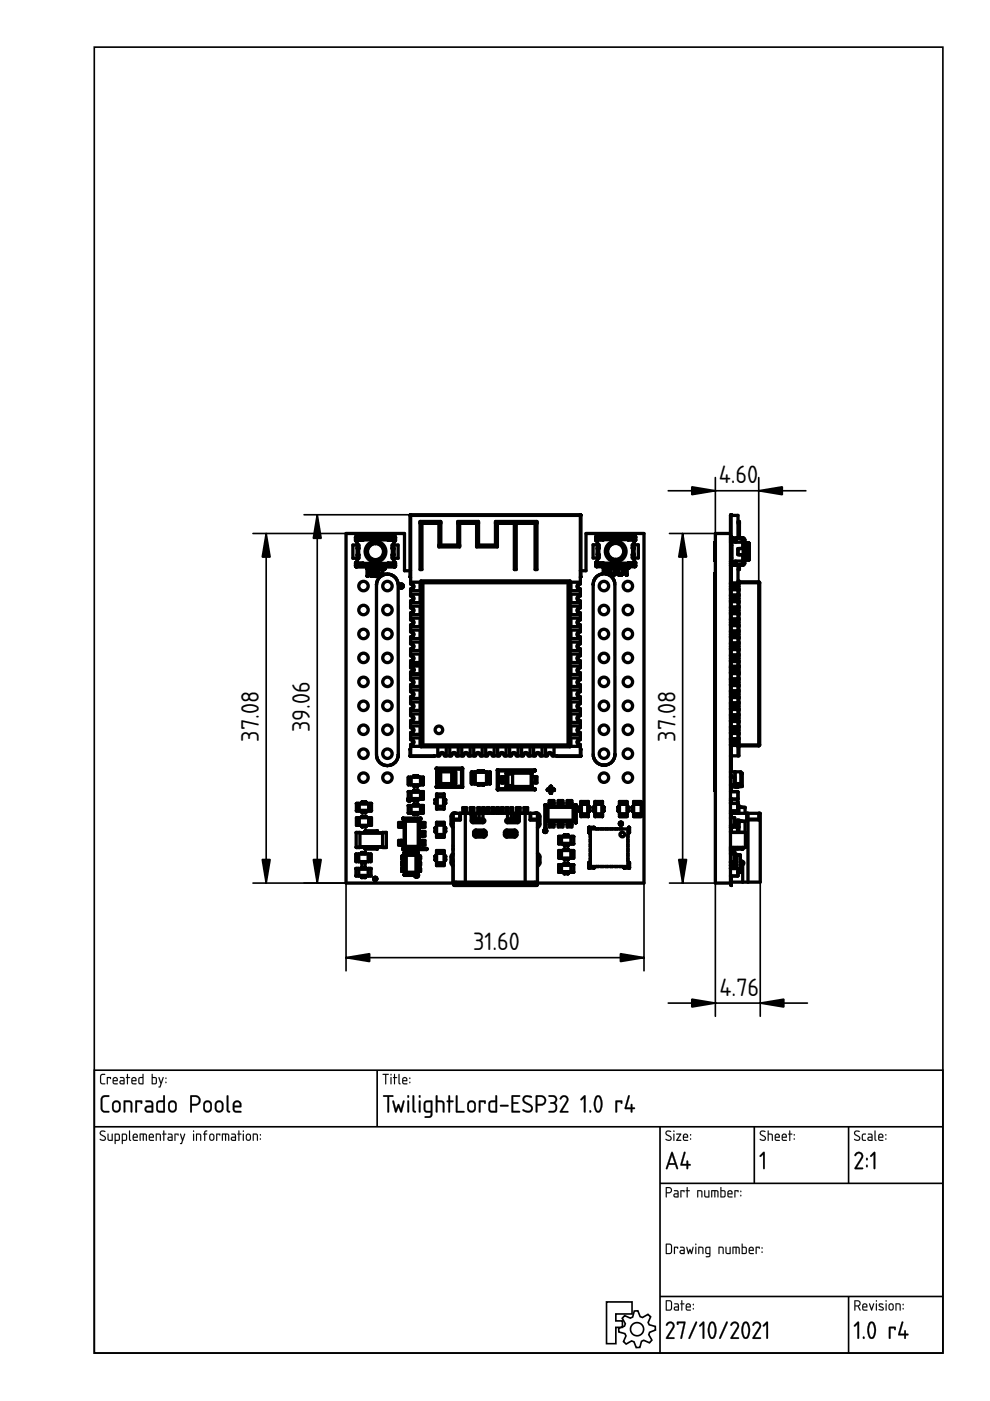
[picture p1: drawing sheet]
<svg xmlns="http://www.w3.org/2000/svg" width="210mm" height="297mm" viewBox="0 0 210 297" stroke-linecap="round" stroke-linejoin="round" font-family="sans-serif">
<defs><g id="words">
<g font-size="5">
<text x="152.4" y="102.5">4.60</text>
<text x="65.7" y="155.3" transform="rotate(-90 65.7 155.3)">39.06</text>
<text x="54.9" y="157.2" transform="rotate(-90 54.9 157.2)">37.08</text>
<text x="143.2" y="157.2" transform="rotate(-90 143.2 157.2)">37.08</text>
<text x="100.3" y="201.5">31.60</text>
<text x="152.6" y="211.1">4.76</text>
</g>
</g></defs>
<g fill="none" stroke="#000" stroke-width=".35">
<path d="M20 10h179.9v276.9h-179.9zM53.6 113.1h19.8M56.4 113.1v74.1M64.5 109.1h22.6M67.3 109.1v78.1M141.7 104.1h29.2M144.7 113.1v74.1M151.7 101.3v11.8h-9.8M160.9 101.3v22.1M53.6 187.2h19.8v18.6M136.5 187.2v18.6M141.9 187.2h9.8v28.3"/>
<path d="M161.2 187v28.5M73.4 203h63.1M141.7 212.7h29.5M20 226.9h179.9v60h-179.9zM20 238.9h179.9M80 226.9v12M139.9 238.9v48M159.9 238.9v12M179.9 238.9v12M139.9 250.9h60M128.6 276h5.4v2.6h-3.4v1.5h1.4v1.3h-1.4v3.5h-2zM132.4 278.9l1.3 .6 .4-.3 .4-1.2 .7-.1 .5 1.3 .5 .1 1.2-.6 .6 .5-.6 1.2 .3 .5 1.2 .3 .1 .8-1.3 .5-.1 .5 .6 1.1-.5 .6-1.2-.5-.5 .2-.3 1.3h-.8l-.5-1.2-.5-.2-1.1 .7-.6-.6 .5-1.2-.2-.4-1.3-.4v-.8l1.2-.4 .2-.5-.7-1.2z"/>
<path d="M139.9 274.9h60M179.9 274.9v12"/>
<circle cx="135.1" cy="281.8" r="1.4"/>
</g>
<g fill="#000">
<path d="M161.8 244.3l.2-.1 .2 .2v3.3l-.2 .2-.2-.2v-2.9l-.5 .5-.2-.2z"/>
<path d="M21.4 227.8l.9-.1v.2h-.7l-.2 .2v1.2l.2 .4h.6l.1 .2h-.7l-.4-.4v-1.3zM22.7 228.4h.8l-.1 .4-.1-.2h-.4l-.1 1.3zM24.2 228.7l-.1 .3h.7l-.2-.4zM24.1 228.5a.55 .55 0 0 1 .7 0 .55 .55 0 0 1 .1 .7h-.8l.1 .5 .8 .1-.7 .1a.91 .91 0 0 1-.2-1.4zM25.6 229.3l.1 .4h.5v-.5zM25.5 228.4h.7l.2 .4v1.1h-.7a.44 .44 0 0 1-.4-.4 .44 .44 0 0 1 .4-.5h.5v-.3l-.7-.2zM26.9 227.7l.2 .1v.6l.5 .1-.5 .1-.1 1.3-.1-1.3-.2-.1 .2-.1zM28.1 228.7v.3h.6l-.1-.4zM28 228.5a.55 .55 0 0 1 .8 0 .55 .55 0 0 1 0 .7h-.7l.1 .5 .7 .1-.6 .1a.91 .91 0 0 1-.3-1.4zM29.6 228.6v.1a.63 .63 0 0 0-.1 .7 .63 .63 0 0 0 .7 .3v-1.1zM29.4 228.5l.8-.2v-.5l.2-.1v2.2h-.8l-.2-.3zM32.4 228.6v1.1h.4a.78 .78 0 0 0 .2-1.1zM32.2 227.7l.2 .1v.6h.6l.2 .2 .1 .9-.3 .4-.8-.1zM33.6 228.4l.2 .1 .3 1 .4-1.1 .2 .1-.8 2.1-.3-.1 .3-.1 .1-.6zM35.1 229.4h.2v.2h-.2zM35.1 228.5h.2v.2h-.2z"/>
<path d="M21.4 227.8l.9-.1v.2l-.8 .1-.1 1.3 .1 .3 .8 .1v.2h-.7l-.4-.3v-1.4zM21.4 227.8l-.2 .4 .1 1.3 .2 .3 .8 .1-.1-.2h-.6l-.2-.4v-1.2l.2-.2h.7v-.2zM22.7 228.4h.9l-.2 .4-.1-.2h-.4v1.2l-.1 .1-.2-.1zM22.7 228.4l.1 1.5 .1-1.4h.4l.1 .3 .1-.4zM24.2 228.7l-.1 .3h.7l-.2-.4zM24.2 228.7l.4-.1 .2 .4h-.7zM24.1 228.5a.56 .56 0 0 1 .7 0 .56 .56 0 0 1 .1 .7h-.8l.1 .4 .8 .2-.7 .1a.92 .92 0 0 1-.2-1.4zM24.1 228.5l-.2 .4 .1 .9 .9 .1v-.2h-.7l-.1-.3v-.2h.8l-.1-.7-.4-.1zM25.6 229.3l.1 .4h.5v-.5zM25.6 229.3l.6-.1v.5l-.6-.1zM25.4 228.4h.8l.2 .4v1.1h-.7a.46 .46 0 0 1-.4-.4 .46 .46 0 0 1 .4-.5h.5v-.3l-.8-.2zM25.5 228.4v.1l.7 .2v.3h-.5a.43 .43 0 0 0-.4 .5 .43 .43 0 0 0 .4 .4h.7v-1.1l-.2-.4zM26.9 227.7l.2 .1v.6l.5 .1-.5 .1v1.2l-.1 .1-.1-.1v-1.2l-.2-.1 .2-.1zM27 227.7l-.1 .7-.2 .1 .2 .1 .1 1.3 .1-1.3 .5-.1-.5-.1v-.6zM28.1 228.7v.3h.6l-.2-.4zM28.1 228.7l.5-.1 .1 .4h-.7zM28 228.5a.56 .56 0 0 1 .8 0 .56 .56 0 0 1 0 .7h-.7v.4l.9 .2-.7 .1a.92 .92 0 0 1-.3-1.4zM28 228.5l-.1 .4 .1 .9 .9 .1v-.2h-.7l-.2-.3v-.2h.9l-.1-.7-.4-.1zM29.7 228.6l-.1 1 .6 .1v-1.1zM29.6 228.6l.6-.1v1.2h-.3a.65 .65 0 0 1-.3-1.1zM29.4 228.5l.8-.2v-.5l.2-.1v2.2l-.9-.1-.2-.3zM29.4 228.5v1.1l.2 .3h.8v-2.2l-.2 .1v.6zM32.4 228.6v1.1h.4a.76 .76 0 0 0 0-1.1zM32.4 228.5h.4a.73 .73 0 0 1 .2 1.1l-.6 .1zM32.2 227.7l.2 .1v.6h.6l.3 .2-.1 1.1-.2 .2-.8-.1zM32.2 227.7v2.1l.8 .1 .3-.4-.1-.9-.2-.2h-.6v-.6zM33.6 228.4l.2 .1 .3 1 .4-1.1 .1-.1 .1 .2-.8 2.1-.3-.1 .3-.1 .1-.6zM33.6 228.4l.4 1.4-.1 .6-.3 .1 .3 .1 .8-2.1-.2-.1-.4 1.1-.3-1zM35.1 229.4h.2v.2h-.2zM35.1 229.4v.2h.2v-.2zM35.1 228.5h.2v.2h-.2zM35.1 228.5v.2h.2v-.2z"/>
<path d="M21.6 232.5a1.46 1.46 0 0 1 1.6-.1l-.2 .2h-1l-.3 .5 .1 2.2 .4 .2 1 .1-.2 .3h-1l-.6-.5v-2.3zM24.3 233.8l-.2 .3v.9a.57 .57 0 0 0 .6 .5 .57 .57 0 0 0 .5-.6v-.8l-.1-.3-.4-.1zM24.1 233.5a.92 .92 0 0 1 1.5 .6 1.51 1.51 0 0 1-.3 1.6 .92 .92 0 0 1-1 .1 .92 .92 0 0 1-.5-.8v-1.1zM26.3 233.4a1.44 1.44 0 0 1 1.7 .4l.1 1.8-.2 .3-.2-.3v-1.7l-.3-.2h-.8v2l-.2 .2a4 4 0 0 1-.1-2.5zM28.7 233.4l1.3-.1 .2 .2-.2 .5h-.1l-.1-.3h-.8v2l-.1 .2a3.9 3.9 0 0 1-.2-2.5zM31.1 234.9l-.1 .4 .2 .2h.9v-.7zM30.9 233.4l1.1-.1 .5 .6v1.9l-.2 .1h-.9a.74 .74 0 0 1-.8-.7 .74 .74 0 0 1 .8-.8h.7v-.5l-.2-.2-1-.1zM33.7 233.7l-.2 .4v1.2l.4 .2h.7v-1.8zM33.3 233.6a1.3 1.3 0 0 1 1.3-.3v-.9l.2-.2 .2 .2v3.3l-.3 .2a1.47 1.47 0 0 1-1.3-.2l-.3-.5v-1.2zM36.2 233.8l-.2 .3v.9a.57 .57 0 0 0 .6 .5 .57 .57 0 0 0 .5-.6v-.8l-.2-.3-.3-.1zM36 233.5a.92 .92 0 0 1 1.5 .6 1.51 1.51 0 0 1-.3 1.6 .92 .92 0 0 1-1 .1 .92 .92 0 0 1-.6-.8l.1-1.1zM40.7 232.6v1.5h.8a.75 .75 0 0 0 .7-.8 .75 .75 0 0 0-.8-.7zM40.4 232.3l.1-.1a1.69 1.69 0 0 1 1.8 .4 1.1 1.1 0 0 1 .2 1.1 1.1 1.1 0 0 1-1 .7h-.8v1.3l-.1 .1h-.2zM43.6 233.8l-.1 .3-.1 .9a.57 .57 0 0 0 .6 .5 .57 .57 0 0 0 .6-.6v-.8l-.2-.3-.4-.1zM43.4 233.5a.92 .92 0 0 1 1.5 .6 1.51 1.51 0 0 1-.3 1.6 .92 .92 0 0 1-1 .1 .92 .92 0 0 1-.5-.8v-1.1zM46.1 233.8l-.2 .3v.9a.57 .57 0 0 0 .6 .5 .57 .57 0 0 0 .5-.6v-.8l-.1-.3-.4-.1zM45.9 233.5a.92 .92 0 0 1 1.5 .6 1.51 1.51 0 0 1-.3 1.6 .92 .92 0 0 1-1 .1 .92 .92 0 0 1-.5-.8v-1.1zM48.1 232.3h.3v.1v2.9l.4 .4a.52 .52 0 0 1-.7 0 .52 .52 0 0 1 0-.7zM49.8 233.9l-.1 .5h1.1a.58 .58 0 0 0-.2-.7 .58 .58 0 0 0-.8 .2zM49.7 233.5a.92 .92 0 0 1 1.2 .1 .92 .92 0 0 1 .1 1.2h-1.3l.2 .7h1.1l.2 .2-.2 .2h-.9a.89 .89 0 0 1-.7-1.2 1.14 1.14 0 0 1 .3-1.2z"/>
<path d="M21.6 232.4l.4-.2h1.2v.3l-1.3 .2-.2 2.3 .2 .4 1.3 .2v.3h-1.2l-.6-.5-.1-2.3zM21.7 232.5l-.3 .6 .1 2.3 .5 .4 1 .1 .1-.3h-.9l-.4-.3-.1-2.2 .3-.5 1-.1 .2-.1a1.48 1.48 0 0 0-1.5 .1zM24.3 233.8l-.1 .3-.1 .9 .3 .4a.56 .56 0 0 0 .8-.5v-.8l-.2-.3-.3-.1zM24.3 233.8l.4-.2 .5 .3 .1 1-.3 .5a.57 .57 0 0 1-.6 .1 .57 .57 0 0 1-.3-.5v-.9zM24.1 233.5a.92 .92 0 0 1 .9-.1 .92 .92 0 0 1 .6 .7 1.54 1.54 0 0 1-.3 1.6l-.6 .2-.7-.2a1.81 1.81 0 0 1 .1-2.2zM24.1 233.5l-.3 .7a1.4 1.4 0 0 0 .4 1.6 .89 .89 0 0 0 1.4-.8l-.1-1.1-.2-.3-.7-.3zM26.2 233.3h1.1l.6 .2a3.5 3.5 0 0 1 .1 2.3h-.3v-.2l-.1-1.8-1-.1v2l-.1 .1h-.3zM26.3 233.4v2.4l.2-.1v-2.1h.9l.3 .3v1.7l.2 .3 .1-.3v-1.2a.8 .8 0 0 0-.7-1.1zM28.7 233.3h1.3l.2 .2-.1 .5-.1 .1-.2-.1v-.3h-.8l.1 2-.2 .2-.2-.2zM28.8 233.4a4.3 4.3 0 0 0 .1 2.5l.1-.2v-2.1h.8l.2 .4 .1-.5-.1-.2zM31.1 234.9v.4l.2 .2h.8v-.7zM31.1 234.9l1.1-.2v.9l-1.1-.2-.1-.2zM30.9 233.3h1.1l.5 .6v1.9l-.2 .1h-.9a.76 .76 0 0 1-.8-.7 .76 .76 0 0 1 .8-.8h.7v-.5l-.2-.2-1-.1zM30.9 233.4v.2l1 .1 .2 .2 .1 .5h-.8a.71 .71 0 0 0-.7 .8 .71 .71 0 0 0 .7 .7l1.1-.1-.1-1.9-.4-.5zM33.7 233.7l-.2 .4v1.2l.2 .2h.9v-1.8zM33.7 233.7l.9-.1v2h-.7l-.4-.3-.1-1.2zM33.3 233.6a1.33 1.33 0 0 1 1.3-.3v-.9l.2-.2 .2 .2v3.3l-.3 .2a1.5 1.5 0 0 1-1.4-.2l-.2-.5v-1.2zM33.3 233.6l-.1 .4 .1 1.5 .4 .4h1l.2-.2v-3.3l-.1-.2-.2 .2v.9a1.28 1.28 0 0 0-1.3 .3zM36.2 233.8l-.2 .3v.9l.3 .4a.56 .56 0 0 0 .8-.5v-.8l-.2-.3-.3-.1zM36.2 233.8l.4-.2 .5 .3 .1 1-.3 .5a.57 .57 0 0 1-.6 .1 .57 .57 0 0 1-.3-.5v-.9zM36 233.5a.92 .92 0 0 1 .9-.1 .92 .92 0 0 1 .6 .7 1.54 1.54 0 0 1-.3 1.6l-.6 .2-.7-.2a1.81 1.81 0 0 1 .1-2.2zM36 233.5l-.3 .7a1.4 1.4 0 0 0 .4 1.6 .89 .89 0 0 0 1.3-.8v-1.1l-.2-.3-.7-.3zM40.7 232.6v1.5l.8-.1a.72 .72 0 0 0 .6-.7 .72 .72 0 0 0-.7-.7zM40.7 232.5h.7a.77 .77 0 0 1 .8 .8 .77 .77 0 0 1-.7 .8h-.8zM40.4 232.2h.1a1.71 1.71 0 0 1 1.8 .4 1.11 1.11 0 0 1 .2 1.2 1.11 1.11 0 0 1-1 .6h-.8v1.3v.2h-.3zM40.4 232.3v3.4l.1 .2 .2-.2v-1.3a1.49 1.49 0 0 0 1.6-.5 1.1 1.1 0 0 0-.8-1.7zM43.6 233.8l-.1 .3v.9l.2 .4a.56 .56 0 0 0 .8-.5v-.8l-.1-.3-.4-.1zM43.6 233.8l.4-.2 .5 .3 .1 1-.3 .5a.57 .57 0 0 1-.6 .1 .57 .57 0 0 1-.3-.5v-.9zM43.4 233.5a.92 .92 0 0 1 1-.1 .92 .92 0 0 1 .5 .7 1.54 1.54 0 0 1-.3 1.6l-.6 .2-.6-.2a1.81 1.81 0 0 1 0-2.2zM43.4 233.5l-.3 .7a1.4 1.4 0 0 0 .5 1.6 .89 .89 0 0 0 1.3-.8v-1.1l-.3-.3-.6-.3zM46.1 233.8l-.2 .3v.9l.3 .4a.56 .56 0 0 0 .8-.5v-.8l-.2-.3-.3-.1zM46.1 233.8l.4-.2 .5 .3 .1 1-.3 .5a.57 .57 0 0 1-.6 .1 .57 .57 0 0 1-.3-.5v-.9zM45.9 233.5a.92 .92 0 0 1 .9-.1 .92 .92 0 0 1 .6 .7 1.54 1.54 0 0 1-.3 1.6l-.6 .2-.7-.2a1.81 1.81 0 0 1 .1-2.2zM45.9 233.5l-.3 .7a1.4 1.4 0 0 0 .4 1.6 .89 .89 0 0 0 1.4-.8l-.1-1.1-.2-.3-.7-.3zM48.1 232.2h.3v.2v2.9l.4 .4a.54 .54 0 0 1-.7 0 .54 .54 0 0 1-.1-.7zM48.1 232.3v.1a8.4 8.4 0 0 0 .1 3.3l.4 .2 .2-.2-.4-.4v-2.9zM49.8 233.9l-.1 .5h1.1a.55 .55 0 0 0-.2-.6 .55 .55 0 0 0-.7 .1zM49.8 233.9l.3-.2h.5l.3 .7h-1.2zM49.7 233.5a.94 .94 0 0 1 1.2 0 .94 .94 0 0 1 .1 1.3h-1.3l.2 .7h1.1l.2 .2-.2 .2h-.9a.92 .92 0 0 1-.8-1.2 1.08 1.08 0 0 1 .4-1.2zM49.7 233.6a2.22 2.22 0 0 0-.1 2.1l.5 .2h.9l.2-.2-.2-.1-1.1-.1-.2-.4v-.4h1.4v-.7l-.1-.4-.7-.3z"/>
<path d="M81.1 227.7h1.2l.1 .1-.5 .1v1.9l-.1 .1-.1-.1v-1.9h-.6zM81.2 227.7v.2h.5l.1 2 .1-2 .5-.1zM82.8 228.4l.2 .1v1.3l-.1 .1-.1-.1zM82.8 228.4l.1 1.5 .1-1.4zM82.8 227.8a.15 .15 0 0 1 .3 0 .15 .15 0 0 1-.3 0zM82.8 227.7v.3h.2v-.3zM83.6 227.7l.2 .1-.1 .6 .5 .1-.5 .1 .1 1.2-.2 .1-.1-.1v-1.2l-.2-.1 .2-.1zM83.6 227.7v.7l-.3 .1 .3 .1v1.3l.1-1.3 .5-.1-.5-.1v-.6zM84.5 227.7l.2 .1v1.7l.2 .3-.1 .1-.3-.3zM84.5 227.7v1.9l.1 .2 .2 .1-.1-2.1zM85.6 228.7l-.1 .3h.7l-.2-.4zM85.5 228.7l.5-.1 .2 .4h-.7zM85.4 228.5a.56 .56 0 0 1 .8 0 .56 .56 0 0 1 .1 .7h-.8v.4l.9 .2-.7 .1a.92 .92 0 0 1-.3-1.4zM85.5 228.5l-.2 .4 .1 .9 .9 .1v-.2h-.7l-.1-.3v-.2h.8l-.1-.7-.4-.1zM86.8 229.4h.2v.2h-.2zM86.8 229.4v.2h.2v-.2zM86.8 228.5h.2v.2h-.2zM86.8 228.5v.2h.2v-.2z"/>
<path d="M81.1 227.7l1.3 .1-.5 .1-.1 2-.1-2h-.6zM82.8 228.4l.2 .1-.1 1.4zM82.8 227.8a.15 .15 0 0 1 .3 0 .15 .15 0 0 1-.3 0zM83.6 227.7l.1 .1v.6l.5 .1-.5 .1-.1 1.3-.1-1.3-.2-.1 .2-.1zM84.5 227.7l.2 .1v1.7l.2 .3-.1 .1-.3-.3zM85.6 228.7l-.1 .3h.7l-.2-.4zM85.5 228.5a.55 .55 0 0 1 .7 0 .55 .55 0 0 1 .1 .7h-.8l.1 .5 .8 .1-.7 .1a.91 .91 0 0 1-.2-1.4zM86.8 229.4h.2v.2h-.2zM86.8 228.5h.2v.2h-.2z"/>
<path d="M81.2 232.2h2l.2 .2-.2 .2h-.7v3.1l-.2 .2-.2-.2v-3.1l-.9-.1zM81.3 232.3v.2h.9v3.2l.1 .2 .2-.2v-3.2h.7l.2-.1-.2-.2zM83.2 233.4l.4 .1 .4 1.6 .3-.9 .2-.2 .2 .2 .3 .9 .4-1.6 .3-.2-.5 2.6-.4-.2-.3-1-.4 1-.3 .2zM83.3 233.4l.5 2.4 .3-.1 .4-1 .4 1 .2 .1 .6-2.4-.3 .1-.4 1.7-.3-1-.2-.1-.5 1.1-.5-1.7zM86.4 233.3h.3l.1 .2v2.2l-.2 .2-.2-.2zM86.4 233.4v2.3l.2 .2 .1-.2v-2.2zM86.3 232.5a.3 .3 0 0 1 .6 0 .3 .3 0 0 1-.6 0zM86.4 232.3v.4h.3v-.4zM87.5 232.2h.3v.2v2.9l.4 .4a.54 .54 0 0 1-.7 0 .54 .54 0 0 1-.1-.7zM87.5 232.3v.1a8.4 8.4 0 0 0 .1 3.3l.4 .2 .2-.2-.4-.4v-2.9zM88.8 233.3h.3l.1 .2v2.2l-.2 .2-.2-.2zM88.9 233.4l-.1 2.3 .2 .2 .1-.2v-2.2zM88.8 232.5a.26 .26 0 0 1 .5 0 .26 .26 0 0 1-.5 0zM88.9 232.3v.4h.2v-.4zM90.3 233.8l-.1 1.5 .2 .2h.9v-1.8zM90.3 233.8l1-.1v1.9l-1-.1-.1-1.4zM90 233.5l.6-.2 1 .1 .1 2.9a.81 .81 0 0 1-1.1 .7h-.5v-.3l1-.1 .1-.1 .1-.6a1.01 1.01 0 0 1-1.5-.7v-1.4zM90.1 233.6l-.2 .4v1.5l.4 .4h1v.4l-.2 .3-.9 .1-.2 .1a1.46 1.46 0 0 0 1.4 0l.2-.5v-2.8a1.64 1.64 0 0 0-1.5 .1zM92.4 232.2h.3l.1 1.1a1.37 1.37 0 0 1 1.3 .2l.2 .5-.1 1.9h-.3v-.2l-.1-1.8-1-.2v2l-.1 .2-.3-.1zM92.5 232.3v3.5l.2-.1v-2.1h.8l.4 .2v1.9l.3 .1v-1.8l-.2-.4a1.32 1.32 0 0 0-1.2-.3l-.1-1zM95.1 232.2h.3v.2v.9h.6l.2 .2-.2 .2h-.6v2l-.2 .2-.2-.2 .1-2-.4-.1v-.1v-.1l.4-.1zM95.1 232.3v1.1l-.4 .1 .4 .1v2.1l.1 .2 .2-.2v-2.1l.7-.1-.1-.1h-.6v-1zM96.7 232.2h.3v.2v3.1h1.3l.2 .1v.3h-1.8zM96.7 232.3v3.5h1.7v-.2h-.1h-1.3v-3.2zM99.6 233.8l-.1 .3-.1 .9 .3 .4a.56 .56 0 0 0 .8-.5v-.8l-.2-.3-.3-.1zM99.6 233.8l.4-.2 .5 .3 .1 1-.3 .5a.57 .57 0 0 1-.6 .1 .57 .57 0 0 1-.3-.5v-.9zM99.4 233.5a.92 .92 0 0 1 1-.1 .92 .92 0 0 1 .5 .7 1.54 1.54 0 0 1-.3 1.6l-.6 .2-.7-.2a1.81 1.81 0 0 1 .1-2.2zM99.4 233.5l-.3 .7a1.4 1.4 0 0 0 .4 1.6 .89 .89 0 0 0 1.4-.8l-.1-1.1-.2-.3-.7-.3zM101.6 233.3h1.2l.2 .2v.5l-.2 .1-.1-.1-.1-.3h-.7v2l-.2 .2-.2-.2zM101.6 233.4a4.3 4.3 0 0 0 .1 2.5l.2-.2v-2.1h.8l.1 .4 .2-.5-.2-.2zM104.1 233.7l-.2 .4 .1 1.2 .1 .2h.9v-1.8zM104.1 233.7l1-.1v2h-.7l-.5-.3v-1.2zM103.7 233.6a1.33 1.33 0 0 1 1.3-.3v-.9l.2-.2 .2 .2v3.3l-.2 .2a1.5 1.5 0 0 1-1.4-.2l-.3-.5v-1.2zM103.7 233.6l-.1 .4 .1 1.5 .4 .4h1.1l.2-.2v-3.3l-.2-.2-.1 .2-.1 .9a1.28 1.28 0 0 0-1.3 .3zM106 234.3l1.7-.1 .2 .2-.3 .2h-1.4h-.2zM106.1 234.3l.1 .3h1.4l.2-.2-.1-.1zM108.5 232.2h1.7v.3l-.1 .1h-1.3v1.1h.9l.2 .2-.2 .2-.9-.1v1.5h1.3l.1 .1 .1 .3h-1.8zM108.5 232.3v3.5h1.7l-.1-.2h-1.3v-1.6h.9l.2-.1-.2-.2h-.9v-1.2h1.3l.1-.2zM111 232.5l.4-.3 .9 .1 .5 .1v.3l-.2 .1a.91 .91 0 0 0-1.4 .4l.3 .4a1.92 1.92 0 0 1 1.5 1.1v.5l-.3 .5a1.47 1.47 0 0 1-2-.4l.3-.1 1.1 .3h.2l.3-.3a.55 .55 0 0 0-.4-.7l-1.3-.9-.2-.5zM111.1 232.5a.91 .91 0 0 0 .2 1.5l.9 .4a.64 .64 0 0 1 .3 1 .64 .64 0 0 1-1 .1l-.5-.3-.2 .1 .1 .2a1.13 1.13 0 0 0 1.3 .4 1.13 1.13 0 0 0 .7-1.2l-.5-.6-.9-.4a.56 .56 0 0 1-.3-.9l.3-.2 1.1 .1 .2-.1a1.41 1.41 0 0 0-1.7-.1zM114 232.6v1.5l.8-.1a.72 .72 0 0 0 .6-.7 .72 .72 0 0 0-.7-.7zM113.9 232.5h.8a.77 .77 0 0 1 .8 .8 .77 .77 0 0 1-.7 .8h-.9zM113.6 232.2h.2a1.71 1.71 0 0 1 1.7 .4 1.11 1.11 0 0 1 .2 1.2 1.11 1.11 0 0 1-.9 .6h-.8v1.3l-.1 .2h-.3zM113.7 232.3l-.1 3.4 .2 .2 .1-.2 .1-1.3a1.49 1.49 0 0 0 1.6-.5 1.1 1.1 0 0 0-.9-1.7zM116.3 232.2h1.2l.4 .3a.88 .88 0 0 1-.2 1.4l.1-.1a1.2 1.2 0 0 1 .2 1.7 1.2 1.2 0 0 1-1.7 .2l.2-.2 1.1-.1a.87 .87 0 0 0 0-1 .87 .87 0 0 0-.9-.4v-.3h.2a.61 .61 0 0 0 .7-.2 .61 .61 0 0 0 0-.7l-1.3-.3zM116.4 232.3v.2h.8a.56 .56 0 0 1 .6 .4 .56 .56 0 0 1-.2 .6l-.9 .3 .9 .4a.9 .9 0 0 1 0 1.2 .9 .9 0 0 1-1.1 .2l-.2 .1a1.15 1.15 0 0 0 1.6-.2 1.15 1.15 0 0 0-.2-1.6 .93 .93 0 0 0 .3-1.2 .93 .93 0 0 0-1.1-.5zM118.9 232.5l.2-.1a.87 .87 0 0 1 1.2 .2l.2 .3v.6l-1.3 2.1 1.1-.1 .2 .1v.3h-1.8v-.3l1.3-2.1a.58 .58 0 0 0-.2-.9 .58 .58 0 0 0-.8 .5l-.3-.2zM119 232.5l-.3 .4 .2 .2 .1-.1a.56 .56 0 0 1 .5-.4 .56 .56 0 0 1 .5 .2l.2 .5-1.5 2.3 .1 .2h1.7l-.2-.2h-1.2l1.3-2a.94 .94 0 0 0-.5-1.3h-.5zM123.8 232.3l.2-.1 .2 .2v3.3l-.2 .2-.2-.2v-2.9l-.5 .5-.3-.2zM123.8 232.3l-.7 .8 .2 .2 .5-.6v3l.2 .2 .1-.2v-3.3v-.1zM125 235.4h.3v.5l-.3-.1zM125 235.5v.3h.3v-.3zM126.7 232.6l-.4 1.3a2.09 2.09 0 0 0 .5 1.6l.3-.2 .2-.5v-1.2l-.2-.9zM126.7 232.6l.1-.1a2.19 2.19 0 0 1 .6 2l-.3 .8-.4 .2-.3-.5-.2-1 .1-.7zM126.4 232.3l.4-.1 .6 .3 .3 1.1v.9a1.2 1.2 0 0 1-1.1 1.4l-.4-.5-.3-1.2 .2-1.3zM126.4 232.4l-.3 .6-.2 1.1a2.19 2.19 0 0 0 .7 1.7h.4l.3-.2a2.96 2.96 0 0 0-.3-3.3zM130.5 233.3h1.2l.3 .2-.1 .5-.1 .1-.2-.1v-.3h-.8l.1 2-.2 .2-.2-.2zM130.5 233.4a4.3 4.3 0 0 0 .2 2.5l.1-.2v-2.1h.8l.2 .4 .1-.5-.2-.2zM133.2 232.2h.3v.2l-.7 2.4h.9v-.5l.2-.3 .2 .3v.5h.4l.2 .2-.2 .2-.4-.1v.6l-.2 .2-.2-.2v-.6l-1.1 .1-.2-.2zM133.3 232.3l-.8 2.7 .1 .1h1.2v.6l.1 .2 .2-.2v-.6l.5-.1-.1-.2h-.4l-.1-.7h-.2v.7h-1l.7-2.4v-.1z"/>
<path d="M81.3 232.2h1.9l.2 .2-.2 .2h-.7v3.1l-.2 .2-.2-.2v-3.1l-.8-.1zM83.2 233.4l.3 .1 .5 1.6 .5-1 .5 1 .4-1.6 .3-.1-.5 2.5-.3-.2-.4-1-.4 1-.3 .2zM86.4 233.4h.3v.1v2.2l-.1 .2-.2-.2zM86.4 232.5a.24 .24 0 0 1 .4 0 .24 .24 0 0 1-.4 0zM87.5 232.3h.3v.1v2.9l.4 .4a.52 .52 0 0 1-.7 0 .52 .52 0 0 1 0-.7zM88.8 233.4h.3l.1 .1v2.2l-.2 .2-.2-.2zM88.8 232.5a.25 .25 0 0 1 .5 0 .25 .25 0 0 1-.5 0zM90.3 233.8l-.1 .3v1.2l.2 .2h.9v-1.8zM90 233.5l.6-.2 1 .1 .1 2.9a.79 .79 0 0 1-1.1 .7h-.5v-.3l1-.1 .2-.1v-.6a1.06 1.06 0 0 1-1.4-.6l-.1-1.3zM92.4 232.3h.3l.1 1a1.35 1.35 0 0 1 1.2 .2l.2 .5v1.8h-.3v-.1l-.1-1.9-.3-.1h-.7v2l-.1 .1h-.3zM95.1 232.3h.3v.1v.9h.6l.2 .2-.2 .2h-.6v2l-.2 .2-.1-.2v-2l-.4-.2 .4-.2zM96.7 232.3h.3v.1v3.1h1.3l.1 .1v.3l-1.7-.1zM99.6 233.8l-.2 .3v.9a.57 .57 0 0 0 .6 .5 .57 .57 0 0 0 .5-.6v-.8l-.1-.3-.4-.1zM99.4 233.5a.92 .92 0 0 1 1.5 .6 1.51 1.51 0 0 1-.3 1.6 .92 .92 0 0 1-1 .1 .92 .92 0 0 1-.5-.8v-1.1zM101.6 233.4l1.2-.1 .2 .2-.2 .5h-.1l-.1-.3h-.7v2l-.2 .2a3.9 3.9 0 0 1-.1-2.5zM104.1 233.7l-.2 .4 .1 1.2 .4 .2h.6v-1.8zM103.7 233.6a1.3 1.3 0 0 1 1.3-.3v-.9l.2-.2 .2 .2v3.3l-.2 .2a1.47 1.47 0 0 1-1.4-.2l-.2-.5v-1.2zM106 234.3h1.7l.1 .1-.2 .2h-1.4h-.2zM108.5 232.2h1.7v.3l-.1 .1h-1.3v1.1h.9l.2 .2-.2 .1h-.9v1.5h1.3l.1 .3h-1.7zM111 232.5a1.41 1.41 0 0 1 1.8 .1l-.2 .1a.92 .92 0 0 0-1.5 .5l.4 .5a1.9 1.9 0 0 1 1.4 1 1.07 1.07 0 0 1-.5 1.1 1.07 1.07 0 0 1-1.2-.1l-.4-.2 .2-.3a1.19 1.19 0 0 0 1.6 0 .58 .58 0 0 0-.4-.8l-1.3-.8-.1-.5zM114 232.6v1.5h.8a.75 .75 0 0 0 .6-.8 .75 .75 0 0 0-.7-.7zM113.6 232.3l.2-.1a1.69 1.69 0 0 1 1.7 .4 1.1 1.1 0 0 1 .2 1.1 1.1 1.1 0 0 1-.9 .7h-.8v1.3l-.1 .1h-.3zM116.3 232.2a1.2 1.2 0 0 1 1.8 .9l-.4 .8a1.18 1.18 0 0 1 .2 1.6 1.18 1.18 0 0 1-1.6 .2l.2-.2a.88 .88 0 0 0 1.1-.1 .88 .88 0 0 0 .1-1.1l-.3-.2-.7-.1v-.3a.67 .67 0 0 0 .9-.2 .67 .67 0 0 0-.1-.9l-1.2-.1zM118.9 232.5a.92 .92 0 0 1 1.3-.1 .92 .92 0 0 1 .2 1.2l-1.2 2h1.1h.2v.3h-1.8v-.3l1.3-2.1a.6 .6 0 0 0-.2-.9 .6 .6 0 0 0-.8 .5l-.3-.2zM123.8 232.3l.2-.1 .2 .2v3.3l-.2 .2-.2-.2v-2.9l-.5 .5-.2-.2zM125 235.4h.3v.4h-.3zM126.7 232.6l-.4 1.3a2.07 2.07 0 0 0 .5 1.6 2.3 2.3 0 0 0 .5-2.2l-.2-.6zM126.4 232.3a.84 .84 0 0 1 .9 .1 .84 .84 0 0 1 .3 .9l.1 .9a2.1 2.1 0 0 1-.7 1.7h-.2a1.53 1.53 0 0 1-.9-1.7l.2-1.3zM130.5 233.4l1.2-.1 .3 .2-.2 .5h-.2v-.3h-.8v2l-.1 .2a3.9 3.9 0 0 1-.2-2.5zM133.2 232.2h.3v.2l-.7 2.4h.9v-.5l.2-.2 .2 .2v.5h.4l.1 .2-.5 .1v.6l-.2 .2-.2-.2v-.6h-1.1l-.2-.1z"/>
<path d="M21.3 239.8l.2-.1h.6l.2 .1-.1 .2a.48 .48 0 0 0-.5-.1 .48 .48 0 0 0-.3 .5l1 .7-.1 .7a.76 .76 0 0 1-1.1-.3l.8 .2 .2-.4-1-.9zM21.3 239.9l-.1 .5 .8 .6a.35 .35 0 0 1 .3 .4 .35 .35 0 0 1-.4 .3l-.7-.2v.2a.67 .67 0 0 0 .8 .2 .67 .67 0 0 0 .4-.8l-1.1-.8 .2-.4 .8 .1a.65 .65 0 0 0-1-.1zM22.8 240.4l.2 .1v1l.7 .2v-1.2l.2-.1v1.5h-.7l-.3-.1zM22.8 240.4l.1 1.3 1 .2v-1.5l-.2 .1v1.2h-.5l-.2-.2v-1zM24.5 240.6v1.1l.6-.1v-1zM24.5 240.6l.7 .1-.1 1h-.6zM24.3 240.4h.9l.2 .4-.1 1-.8 .1-.1 .7-.1-.2zM24.4 240.4l-.1 2.1 .2-.1v-.5h.5a.95 .95 0 0 0 .3-1.4zM26 240.6v1.1l.6-.1 .1-1zM26 240.6l.7 .1-.1 1h-.6zM25.9 240.4h.8l.3 .4-.2 1-.8 .1-.1 .7-.1-.2zM25.9 240.4v2.1l.1-.1v-.5h.5a.95 .95 0 0 0 .3-1.4zM27.4 239.7l.2 .1v1.7l.2 .3-.1 .1-.4-.3zM27.4 239.7v1.9v.2l.3 .1-.1-2.1zM28.4 240.7l-.1 .3h.7l-.2-.4zM28.4 240.7l.4-.1 .2 .4h-.7zM28.3 240.5a.56 .56 0 0 1 .8 0 .56 .56 0 0 1 0 .7h-.8l.1 .4 .8 .2-.6 .1a.92 .92 0 0 1-.3-1.4zM28.3 240.5l-.2 .4 .2 .9 .9 .1v-.2h-.8l-.1-.3v-.2h.9l-.1-.7-.4-.1zM29.6 240.3l1.4 .1 .2 .4-.1 1.1-.2-.1v-1.2h-.4v1.2l-.1 .1-.1-.1v-1.2h-.5v1.2l-.2 .1zM29.7 240.4l-.1 1.5 .2-.1v-1.3h.5l.1 1.4 .1-1.4 .4 .1 .1 1.2h.1a1.36 1.36 0 0 0-.2-1.4zM31.8 240.7v.3h.6l-.2-.4zM31.8 240.7l.5-.1 .1 .4h-.7zM31.7 240.5a.56 .56 0 0 1 .8 0 .56 .56 0 0 1 0 .7h-.7v.4l.9 .2-.7 .1a.92 .92 0 0 1-.3-1.4zM31.7 240.5l-.1 .4 .1 .9 .9 .1v-.2h-.8l-.1-.3v-.2h.9l-.1-.7-.4-.1zM33 240.4l.7-.1 .3 .2 .1 1.4-.2-.2-.1-1.1h-.6v1.2l-.2 .1zM33.1 240.4v1.4h.1v-1.3l.7 .2 .1 1.2 .1-.7a.7 .7 0 0 0-.2-.8 .7 .7 0 0 0-.8 0zM34.6 239.7l.2 .1v.6l.5 .1-.5 .1v1.2l-.1 .1-.1-.1v-1.2l-.2-.1 .2-.1zM34.7 239.7l-.1 .7-.2 .1h.2l.1 1.4 .1-1.4h.5l-.5-.1v-.6zM35.8 241.3l.1 .3 .5 .1v-.5zM35.8 241.3l.6-.1v.5l-.6-.1zM35.6 240.4h.8l.2 .4v1.1h-.7a.46 .46 0 0 1-.4-.5 .46 .46 0 0 1 .4-.4h.5v-.3l-.8-.2zM35.7 240.4v.1l.7 .2v.3h-.5a.43 .43 0 0 0-.4 .4 .43 .43 0 0 0 .4 .5l.7-.1v-1l-.3-.4zM37 240.4h.9l-.1 .4-.1-.2h-.5v1.2l-.1 .1-.1-.1zM37 240.4l.1 1.5 .1-1.4h.5l.1 .3 .1-.4zM38.2 240.4h.2l.3 1.1 .3-1.1 .2-.1 .1 .2-.8 2.1-.4-.1 .3-.1 .2-.6zM38.2 240.4l.4 1.4-.2 .6-.2 .1h.3l.7-2-.1-.1-.4 1.1-.3-1zM40.9 240.4l.3 .1v1.3l-.2 .1-.1-.1zM41 240.4v1.5l.1-1.4zM40.9 239.8a.15 .15 0 0 1 .3 0 .15 .15 0 0 1-.3 0zM41 239.7v.3h.1v-.3zM41.6 240.4l.6-.1 .4 .2v1.4l-.2-.2v-1.1h-.6v1.2l-.2 .1zM41.6 240.4v1.4h.1v-1.3l.7 .2 .2 1.2v-.7a.7 .7 0 0 0-.2-.8 .7 .7 0 0 0-.8 0zM43.4 239.8l.5-.1v.2h-.3l-.1 .4 .5 .1-.5 .2v1.2l-.1 .1-.1-1.3-.2-.2 .2-.1zM43.4 239.8l-.1 .6h-.2l.2 .1 .1 1.4 .1-1.4 .4-.1h-.4v-.4l.4-.1v-.2zM44.7 240.6l-.1 .9 .4 .1 .2-.1v-.7l-.2-.2zM44.7 240.6h.3l.2 .2v.7l-.2 .2-.4-.2zM44.5 240.4l.5-.1 .4 .4v.8l-.3 .4h-.4l-.3-.4v-.8zM44.6 240.5l-.2 .2v.6a.53 .53 0 0 0 .5 .6 .53 .53 0 0 0 .5-.6l-.1-.8-.4-.1zM45.9 240.4h.8l-.1 .4-.1-.2h-.5l.1 1.2-.2 .1-.1-.1zM45.9 240.4v1.5l.1-1.4h.5l.1 .3 .1-.4zM47.1 240.3l1.4 .1 .1 .4v1.1l-.2-.1-.1-1.2h-.4v1.2l-.1 .1-.1-.1v-1.2h-.4v1.2l-.2 .1zM47.1 240.4v1.5l.1-.1v-1.3h.5l.1 1.4 .1-1.4 .4 .1 .1 1.2h.2a1.36 1.36 0 0 0-.3-1.4zM49.2 241.3l.1 .3 .5 .1v-.5zM49.2 241.3l.6-.1v.5l-.6-.1zM49.1 240.4h.7l.3 .4-.1 1.1h-.6a.46 .46 0 0 1-.5-.5 .46 .46 0 0 1 .5-.4h.4v-.3l-.7-.2zM49.1 240.4v.1l.7 .2v.3h-.4a.43 .43 0 0 0-.5 .4 .43 .43 0 0 0 .5 .5l.6-.1v-1l-.2-.4zM50.6 239.7l.2 .1-.1 .6 .5 .1-.5 .1 .1 1.2-.2 .1-.1-.1v-1.2l-.2-.1 .2-.1zM50.6 239.7v.7l-.3 .1h.3v1.4l.1-1.4h.5l-.5-.1v-.6zM51.5 240.4l.2 .1v1.3l-.1 .1-.1-.1zM51.5 240.4l.1 1.5 .1-1.4zM51.5 239.8a.15 .15 0 0 1 .3 0 .15 .15 0 0 1-.3 0zM51.5 239.7v.3h.2v-.3zM52.4 240.6v.9l.4 .1 .2-.1v-.7l-.2-.2zM52.4 240.6h.4l.2 .2v.7l-.2 .2-.4-.2zM52.3 240.4l.5-.1 .4 .4v.8l-.3 .4h-.5l-.3-.4v-.8zM52.3 240.5l-.1 .2-.1 .6a.53 .53 0 0 0 .6 .6 .53 .53 0 0 0 .5-.6l-.2-.8-.4-.1zM53.6 240.4l.7-.1 .3 .2 .1 1.4-.2-.2-.1-1.1h-.6v1.2l-.2 .1zM53.6 240.4v1.4h.2v-1.3l.7 .2 .1 1.2 .1-.7a.7 .7 0 0 0-.2-.8 .7 .7 0 0 0-.9 0zM55.1 241.4h.2v.2h-.2zM55.1 241.4v.2h.2v-.2zM55.1 240.5h.2v.2h-.2zM55.1 240.5v.2h.2v-.2z"/>
<path d="M21.3 239.8a.64 .64 0 0 1 1 .2h-.1a.49 .49 0 0 0-.5-.1 .49 .49 0 0 0-.3 .5l.7 .4a.6 .6 0 0 1 .2 .9 .6 .6 0 0 1-.9 .1l-.2-.2v-.1a.51 .51 0 0 0 .6 .2 .51 .51 0 0 0 .4-.5l-.9-.6-.2-.4zM22.8 240.4l.2 .1v1l.2 .2h.5v-1.2l.2-.1v1.5l-1-.1zM24.5 240.6v1.1h.6l.1-1zM24.3 240.4a.77 .77 0 0 1 1 .1 .77 .77 0 0 1 .1 .9l-.2 .5h-.7v.6h-.2zM26 240.6v1.1h.6l.1-1zM25.9 240.4a.77 .77 0 0 1 .9 .1 .77 .77 0 0 1 .1 .9l-.2 .5h-.7v.6h-.1zM27.4 239.7l.2 .1v1.7l.2 .3-.1 .1-.3-.3zM28.4 240.7l-.1 .3h.7l-.2-.4zM28.3 240.5a.55 .55 0 0 1 .8 0 .55 .55 0 0 1 0 .7h-.8l.1 .5 .8 .1-.6 .1a.91 .91 0 0 1-.3-1.4zM29.6 240.4h1.3a1.25 1.25 0 0 1 .2 1.5l-.2-1.2-.2-.1h-.2l-.1 1.3-.1-.1v-1.2h-.5v1.2l-.2 .1zM31.8 240.7v.3h.6l-.2-.4zM31.7 240.5a.55 .55 0 0 1 .8 0 .55 .55 0 0 1 0 .7h-.7l.1 .5 .7 .1-.6 .1a.91 .91 0 0 1-.3-1.4zM33 240.4a.71 .71 0 0 1 .9 0 .71 .71 0 0 1 .2 .8l-.1 .7-.1-1.2-.7-.1v1.2l-.2 .1zM34.6 239.7l.2 .1v.6l.5 .1-.5 .1-.1 1.3-.1-1.3-.2-.1 .2-.1zM35.8 241.3l.1 .4h.5v-.5zM35.6 240.4h.8l.2 .4v1.1h-.7a.44 .44 0 0 1-.4-.5 .44 .44 0 0 1 .4-.4h.5v-.3l-.8-.2zM37 240.4h.9l-.1 .4-.1-.2h-.5l-.1 1.3zM38.2 240.4l.2 .1 .3 1 .4-1.1 .2 .1-.8 2.1-.3-.1 .2-.1 .2-.6zM41 240.4l.1 .1-.1 1.4zM40.9 239.8a.15 .15 0 0 1 .3 0 .15 .15 0 0 1-.3 0zM41.6 240.4a.71 .71 0 0 1 .8 0 .71 .71 0 0 1 .3 .8l-.1 .7-.2-1.2-.6-.1v1.2l-.2 .1zM43.4 239.8l.5-.1v.2l-.4 .1v.3l.4 .1-.4 .2-.1 1.3-.1-1.3-.2-.2 .2-.1zM44.7 240.6l-.1 .8a.34 .34 0 0 0 .3 .3 .34 .34 0 0 0 .3-.4l-.1-.7zM44.6 240.5l.6-.1a.93 .93 0 0 1-.1 1.5l-.4-.1a.96 .96 0 0 1-.1-1.3zM45.9 240.4h.8l-.1 .4-.1-.2h-.5l-.1 1.3zM47.1 240.4h1.2a1.25 1.25 0 0 1 .2 1.5l-.1-1.2-.3-.1h-.2l-.1 1.3-.1-.1v-1.2h-.4v1.2l-.2 .1zM49.2 241.3l.1 .4h.5v-.5zM49.1 240.4h.7l.2 .4v1.1h-.6a.44 .44 0 0 1-.5-.5 .44 .44 0 0 1 .5-.4h.4v-.3l-.7-.2zM50.6 239.7l.1 .1v.6l.5 .1-.5 .1-.1 1.3-.1-1.3-.2-.1 .2-.1zM51.5 240.4l.2 .1-.1 1.4zM51.5 239.8a.15 .15 0 0 1 .3 0 .15 .15 0 0 1-.3 0zM52.4 240.6l-.1 .8a.34 .34 0 0 0 .4 .3 .34 .34 0 0 0 .3-.4l-.1-.7zM52.3 240.5l.6-.1a.93 .93 0 0 1 0 1.5l-.4-.1a.96 .96 0 0 1-.2-1.3zM53.6 240.4a.71 .71 0 0 1 .9 0 .71 .71 0 0 1 .2 .8l-.1 .7-.1-1.2-.7-.1v1.2l-.2 .1zM55.1 241.4h.2v.2h-.2zM55.1 240.5h.2v.2h-.2z"/>
<path d="M141.2 239.8l.3-.1h.5l.3 .1-.1 .2a.48 .48 0 0 0-.6-.1 .48 .48 0 0 0-.2 .5l1 .7-.2 .7a.76 .76 0 0 1-1.1-.3l.8 .2 .3-.4-1.1-.9zM141.3 239.9l-.2 .5 .9 .6a.35 .35 0 0 1 .2 .4 .35 .35 0 0 1-.3 .3l-.7-.2v.2a.67 .67 0 0 0 .8 .2 .67 .67 0 0 0 .4-.8l-1.1-.8 .2-.4 .8 .1a.65 .65 0 0 0-1-.1zM142.8 240.4l.2 .1v1.3l-.1 .1-.1-.1zM142.8 240.4l.1 1.5 .1-1.4zM142.8 239.8a.15 .15 0 0 1 .3 0 .15 .15 0 0 1-.3 0zM142.8 239.7v.3h.2v-.3zM143.4 240.4h1l-.7 1.3h.6l.1 .2h-1l.7-1.3h-.6zM143.4 240.4l.1 .1h.7l-.8 1.4h1l-.1-.2h-.7l.8-1.3zM145.1 240.7l-.1 .3h.7l-.2-.4zM145.1 240.7l.4-.1 .2 .4h-.7zM145 240.5a.56 .56 0 0 1 .7 0 .56 .56 0 0 1 .1 .7h-.8l.1 .4 .8 .2-.7 .1a.92 .92 0 0 1-.2-1.4zM145 240.5l-.2 .4 .1 .9 1 .1v-.2h-.8l-.1-.3v-.2h.9l-.1-.7-.4-.1zM146.3 241.4h.2v.2h-.2zM146.3 241.4v.2h.2v-.2zM146.3 240.5h.2v.2h-.2zM146.3 240.5v.2h.2v-.2z"/>
<path d="M141.2 239.8a.64 .64 0 0 1 1.1 .2h-.1a.49 .49 0 0 0-.6-.1 .49 .49 0 0 0-.2 .5l.7 .4a.6 .6 0 0 1 .2 .9 .6 .6 0 0 1-.9 .1l-.3-.2 .1-.1a.51 .51 0 0 0 .6 .2 .51 .51 0 0 0 .3-.5l-.9-.6-.1-.4zM142.8 240.4l.2 .1-.1 1.4zM142.8 239.8a.15 .15 0 0 1 .3 0 .15 .15 0 0 1-.3 0zM143.4 240.4h1l-.7 1.3h.6l.1 .2h-1l.7-1.3h-.6zM145.1 240.7l-.1 .3h.7l-.2-.4zM145 240.5a.55 .55 0 0 1 .7 0 .55 .55 0 0 1 .1 .7h-.8l.1 .5 .8 .1-.7 .1a.91 .91 0 0 1-.2-1.4zM146.3 241.4h.2v.2h-.2zM146.3 240.5h.2v.2h-.2z"/>
<path d="M141.4 251.9v.9h.5a.45 .45 0 0 0 .4-.5 .45 .45 0 0 0-.5-.4zM141.2 251.7h.6a.66 .66 0 0 1 .7 .6 .66 .66 0 0 1-.6 .7h-.5v.8l-.2 .1zM143.1 253.3v.4h.6v-.5zM142.9 252.4h.7l.3 .4-.1 1.1h-.6a.44 .44 0 0 1-.4-.5 .44 .44 0 0 1 .4-.4h.5l-.1-.3-.7-.2zM144.3 252.4h.8l-.1 .4-.1-.2h-.4l-.1 1.3zM145.6 251.7l.2 .1v.5l.5 .2-.5 .1-.1 1.3-.1-1.3-.2-.1 .2-.2zM147.9 252.4a.71 .71 0 0 1 .8 0 .71 .71 0 0 1 .2 .8l-.1 .7-.1-1.2-.7-.1v1.2h-.1zM149.3 252.4l.2 .1v1l.2 .2h.5v-1.2l.2-.1v1.5l-1-.1zM150.8 252.4h1.2a1.25 1.25 0 0 1 .2 1.5l-.1-1.2-.2-.2h-.2l-.1 1.4-.2-.1v-1.3h-.4v1.3l-.2 .1zM152.9 252.6v1.1h.5a.78 .78 0 0 0 .2-1.1zM152.8 251.7l.2 .1v.5l.6 .1 .2 .2v.9l-.2 .4-.9-.1zM154.5 252.7l-.1 .3h.7l-.2-.4zM154.4 252.5a.55 .55 0 0 1 .7 0 .55 .55 0 0 1 .1 .7h-.8l.1 .4 .8 .2-.6 .1a.91 .91 0 0 1-.3-1.4zM155.7 252.4h.9l-.1 .4-.1-.2h-.5l-.1 1.3zM157 253.4h.1v.2h-.1zM157 252.5h.2v.2h-.2z"/>
<path d="M141.4 251.9v.9h.5a.43 .43 0 0 0 .4-.5 .43 .43 0 0 0-.5-.4zM141.4 251.9h.4a.46 .46 0 0 1 .5 .4 .46 .46 0 0 1-.4 .5h-.5zM141.2 251.7h.8l.3 .2a.67 .67 0 0 1 .1 .7 .67 .67 0 0 1-.5 .4h-.5v.8l-.2 .1zM141.2 251.7l.1 2.2 .1-.9a.87 .87 0 0 0 1-.3 .66 .66 0 0 0-.6-1zM143.1 253.3v.3l.6 .1v-.5zM143 253.3l.7-.1v.5l-.7-.1zM142.9 252.4h.7l.3 .4v1.1h-.7a.46 .46 0 0 1-.4-.5 .46 .46 0 0 1 .4-.4h.5l-.1-.3-.7-.2zM142.9 252.4v.1l.8 .2v.3h-.5a.43 .43 0 0 0-.4 .4 .43 .43 0 0 0 .4 .5l.6-.1 .1-1-.3-.4zM144.3 252.4h.9l-.2 .4-.1-.2h-.4v1.2l-.1 .1-.2-.1zM144.3 252.4l.1 1.5 .1-1.4h.4l.1 .3 .1-.4zM145.6 251.7l.2 .1v.5l.5 .2-.5 .1v1.2l-.1 .1-.1-.1v-1.2l-.2-.1 .2-.2zM145.6 251.7v.7l-.2 .1h.2l.1 1.4 .1-1.4h.4l-.4-.1v-.6zM147.8 252.4l.7-.1 .3 .2 .1 1.4-.2-.2-.1-1.1h-.6v1.2l-.2 .1zM147.9 252.4v1.4h.1v-1.3l.7 .2 .1 1.2 .1-.7a.7 .7 0 0 0-.2-.8 .7 .7 0 0 0-.8 0zM149.3 252.4l.2 .1v1l.7 .2v-1.2l.2-.1v1.5h-.7l-.3-.1zM149.3 252.4l.1 1.3 1 .2v-1.5l-.2 .1v1.2h-.5l-.2-.2v-1zM150.8 252.3l1.4 .1 .1 .4v1.1l-.2-.1-.1-1.2-.3-.1v1.3l-.1 .1-.2-.1v-1.3h-.4v1.3l-.2 .1zM150.8 252.4v1.4h.2v-1.3h.5l.1 1.4 .1-1.4 .4 .1v1.2h.2a1.36 1.36 0 0 0-.3-1.4zM152.9 252.6v1.1h.5a.76 .76 0 0 0 0-1.1zM152.9 252.5h.5a.73 .73 0 0 1 .2 1.1l-.7 .1zM152.8 251.7l.2 .1v.5l.6 .1 .2 .2v1l-.2 .3-.9-.1zM152.8 251.7v2.1h.8l.2-.3v-.9l-.2-.2h-.7v-.6zM154.5 252.7l-.1 .3h.7l-.2-.4zM154.5 252.7l.4-.1 .2 .4h-.7zM154.4 252.5a.55 .55 0 0 1 .8 0 .55 .55 0 0 1 0 .7h-.8l.1 .4 .8 .2-.6 .1a.92 .92 0 0 1-.3-1.4zM154.4 252.5l-.2 .4 .1 .8 1 .2v-.2h-.8l-.1-.3v-.2h.9l-.1-.7-.4-.1zM155.7 252.4h.9l-.1 .4-.1-.2h-.5v1.2l-.1 .1-.1-.1zM155.7 252.4l.1 1.5 .1-1.4h.5l.1 .3 .1-.4zM157 253.4h.2v.2h-.2zM157 253.4v.2h.1v-.2zM157 252.5h.2v.2h-.2zM157 252.5v.2h.1v-.2z"/>
<path d="M142.4 244.2l.3 .1 1.1 3.3-.2 .3-.2-.2-.2-.7h-1.4l-.3 .9h-.3v-.2zM142.4 244.3l-1.2 3.4 .2 .2 .1-.1 .3-.9h1.4l.4 1 .1-.3-1.1-3.2zM142.5 245l-.6 1.6h1.1zM142.5 244.9l.6 1.7h-1.2zM145 244.2h.3l.1 .2-.7 2.4h.8v-.5l.2-.3 .2 .3v.5h.4l.2 .2-.2 .2-.4-.1v.6l-.2 .2-.2-.2v-.6l-1.1 .1-.2-.2zM145.1 244.2l-.8 2.8 .1 .1h1.2v.6l.1 .2 .2-.2v-.6l.5-.1-.1-.2h-.4l-.1-.7h-.2v.7h-1l.7-2.4v-.1z"/>
<path d="M142.4 244.2l.3 .1 1 3.3-.1 .3-.4-.9h-1.4l-.3 .9-.3-.2zM142.5 245l-.6 1.6h1.1zM145.1 244.2h.2v.2l-.6 2.4h.8v-.5l.2-.3 .2 .3v.5h.4l.2 .2-.6 .1v.6l-.2 .2-.2-.2v-.6h-1.1l-.1-.1z"/>
<path d="M161.2 239.8l.3-.1h.5l.3 .1-.1 .2a.48 .48 0 0 0-.6-.1 .48 .48 0 0 0-.2 .5l1 .7-.2 .7a.76 .76 0 0 1-1.1-.3l.8 .2 .3-.4-1.1-.9zM161.2 239.9l-.1 .5 .9 .6a.35 .35 0 0 1 .2 .4 .35 .35 0 0 1-.4 .3l-.6-.2v.2a.67 .67 0 0 0 .8 .2 .67 .67 0 0 0 .3-.8l-1-.8 .2-.4 .8 .1a.65 .65 0 0 0-1.1-.1zM162.8 239.7h.2v.6l.6 .1 .3 .2v1.3l-.3-.1v-1.2h-.6v1.2l-.2 .1zM162.8 239.7v2.1h.2v-1.3h.4l.2 .2 .1 1.1h.1v-1.2l-.2-.2h-.6l-.1-.7zM164.5 240.7v.3h.6l-.1-.4zM164.5 240.7l.5-.1 .2 .4h-.7zM164.4 240.5a.56 .56 0 0 1 .8 0 .56 .56 0 0 1 .1 .7h-.8v.4l.9 .2-.7 .1a.92 .92 0 0 1-.3-1.4zM164.4 240.5l-.1 .4 .1 .9 .9 .1v-.2h-.7l-.2-.3v-.2h.9l-.1-.7-.4-.1zM166 240.7v.3h.6l-.2-.4zM166 240.7l.4-.1 .2 .4h-.7zM165.9 240.5a.56 .56 0 0 1 .8 0 .56 .56 0 0 1 0 .7h-.7v.4l.9 .2-.7 .1a.92 .92 0 0 1-.3-1.4zM165.9 240.5l-.2 .4 .2 .9 .9 .1v-.2h-.8l-.1-.3v-.2h.9l-.1-.7-.4-.1zM167.4 239.7l.2 .1-.1 .6 .5 .1-.5 .1 .1 1.2-.2 .1-.1-.1v-1.2l-.2-.1 .2-.1zM167.4 239.7v.7l-.3 .1h.3v1.4l.1-1.4h.5l-.5-.1v-.6zM168.3 241.4h.2v.2h-.2zM168.3 241.4v.2h.2v-.2zM168.3 240.5h.2v.2h-.2zM168.3 240.5v.2h.2v-.2z"/>
<path d="M161.2 239.8a.64 .64 0 0 1 1.1 .2h-.1a.49 .49 0 0 0-.6-.1 .49 .49 0 0 0-.2 .5l.7 .4a.6 .6 0 0 1 .2 .9 .6 .6 0 0 1-.9 .1l-.3-.2 .1-.1a.51 .51 0 0 0 .6 .2 .51 .51 0 0 0 .3-.5l-.9-.6-.1-.4zM162.8 239.7h.2v.6l.6 .1 .2 .2v1.3l-.1-.1-.1-1.1-.2-.1h-.4v1.2l-.2 .1zM164.5 240.7v.3h.6l-.1-.4zM164.4 240.5a.55 .55 0 0 1 .8 0 .55 .55 0 0 1 .1 .7h-.8l.1 .5 .8 .1-.7 .1a.91 .91 0 0 1-.3-1.4zM166 240.7v.3h.6l-.2-.4zM165.9 240.5a.55 .55 0 0 1 .8 0 .55 .55 0 0 1 0 .7h-.7l.1 .5 .7 .1-.6 .1a.91 .91 0 0 1-.3-1.4zM167.4 239.7l.1 .1v.6l.5 .1-.5 .1-.1 1.3-.1-1.3-.2-.1 .2-.1zM168.3 241.4h.2v.2h-.2zM168.3 240.5h.2v.2h-.2z"/>
<path d="M161.8 244.3l.2-.1 .2 .2v3.3l-.2 .2-.2-.2v-2.9l-.5 .5-.3-.2zM161.8 244.3l-.7 .8 .2 .1 .5-.5v3l.2 .2 .1-.2v-3.3v-.1z"/>
<path d="M181.2 239.8l.3-.1h.5l.3 .1-.1 .2a.48 .48 0 0 0-.6-.1 .48 .48 0 0 0-.2 .5l1 .7-.2 .7a.76 .76 0 0 1-1.1-.3l.8 .2 .3-.4-1.1-.9zM181.2 239.9l-.1 .5 .9 .6a.35 .35 0 0 1 .2 .4 .35 .35 0 0 1-.4 .3l-.6-.2v.2a.67 .67 0 0 0 .8 .2 .67 .67 0 0 0 .3-.8l-1-.8 .2-.4 .7 .1a.65 .65 0 0 0-1-.1zM182.8 240.5l.8-.1v.1l-.6 .1a.64 .64 0 0 0-.1 .8 .64 .64 0 0 0 .7 .3v.1a.57 .57 0 0 1-.7 0 .57 .57 0 0 1-.2-.6zM182.9 240.5l-.2 .3 .2 1h.7l-.6-.1a.76 .76 0 0 1 .2-1.2h.4v-.1zM184.2 241.3l.1 .3 .5 .1v-.5zM184.2 241.3l.6-.1v.5l-.6-.1zM184 240.4h.8l.2 .4v1.1h-.7a.46 .46 0 0 1-.4-.5 .46 .46 0 0 1 .4-.4h.5v-.3l-.8-.2zM184.1 240.4v.1l.7 .2v.3h-.5a.43 .43 0 0 0-.4 .4 .43 .43 0 0 0 .4 .5l.7-.1v-1l-.3-.4zM185.4 239.7l.2 .1v1.7l.3 .3-.2 .1-.3-.3zM185.5 239.7l-.1 1.9 .1 .2 .2 .1-.1-2.1zM186.5 240.7l-.1 .3h.7l-.2-.4zM186.5 240.7l.4-.1 .2 .4h-.7zM186.4 240.5a.56 .56 0 0 1 .7 0 .56 .56 0 0 1 .1 .7h-.8l.1 .4 .8 .2-.7 .1a.92 .92 0 0 1-.2-1.4zM186.4 240.5l-.2 .4 .1 .9 1 .1v-.2h-.8l-.1-.3v-.2h.9l-.1-.7-.5-.1zM187.7 241.4h.2v.2h-.2zM187.7 241.4v.2h.2v-.2zM187.7 240.5h.2v.2h-.2zM187.7 240.5v.2h.2v-.2z"/>
<path d="M181.2 239.8a.64 .64 0 0 1 1.1 .2h-.1a.49 .49 0 0 0-.6-.1 .49 .49 0 0 0-.3 .5l.7 .4a.6 .6 0 0 1 .3 .9 .6 .6 0 0 1-.9 .1l-.3-.2 .1-.1a.51 .51 0 0 0 .6 .2 .51 .51 0 0 0 .3-.5l-.9-.6-.1-.4zM182.8 240.5l.7-.2 .1 .2a.44 .44 0 0 0-.5 .1 .44 .44 0 0 0-.2 .5l.1 .5 .6 .2a.55 .55 0 0 1-.7 0 .55 .55 0 0 1-.2-.6zM184.2 241.3l.1 .4h.5v-.5zM184 240.4h.8l.2 .4v1.1h-.7a.44 .44 0 0 1-.4-.5 .44 .44 0 0 1 .4-.4h.5v-.3l-.8-.2zM185.4 239.7l.2 .1v1.7l.3 .3-.2 .1-.3-.3zM186.5 240.7l-.1 .3h.7l-.2-.4zM186.4 240.5a.55 .55 0 0 1 .7 0 .55 .55 0 0 1 .1 .7h-.8l.1 .5 .8 .1-.7 .1a.91 .91 0 0 1-.2-1.4zM187.7 241.4h.2v.2h-.2zM187.7 240.5h.2v.2h-.2z"/>
<path d="M181.4 244.5a.92 .92 0 0 1 1.3-.1 .92 .92 0 0 1 .1 1.2l-1.1 2h1.1h.2v.3h-1.8v-.3l1.3-2.1a.6 .6 0 0 0-.2-.9 .6 .6 0 0 0-.9 .5l-.2-.2zM183.7 247h.2v.4h-.2zM183.7 245.5h.2v.4h-.2zM185.2 244.3l.2-.1 .2 .2v3.3l-.2 .2-.2-.2v-2.9l-.5 .5-.2-.2z"/>
<path d="M181.4 244.5l.2-.1a.87 .87 0 0 1 1.2 .2l.2 .3v.6l-1.3 2.1 1.1-.1 .2 .1v.3h-1.8v-.3l1.3-2.1a.58 .58 0 0 0-.3-.9 .58 .58 0 0 0-.7 .5l-.4-.2zM181.5 244.5l-.3 .4 .2 .2 .1-.1a.56 .56 0 0 1 .5-.5 .56 .56 0 0 1 .5 .3l.1 .5-1.4 2.3v.2h1.7l-.1-.2h-1.2l1.2-2a.94 .94 0 0 0-.4-1.3h-.5zM183.6 247l.4 .1-.1 .4-.3-.1zM183.7 247v.4h.2v-.4zM183.6 245.7a.26 .26 0 0 1 .5 0 .26 .26 0 0 1-.5 0zM183.7 245.6v.3h.2v-.3zM185.2 244.3l.2-.1 .2 .2v3.3l-.2 .2-.2-.2v-2.9l-.5 .5-.2-.2zM185.2 244.3l-.7 .8 .2 .1 .6-.5v3l.1 .2 .2-.2v-3.3l-.1-.1z"/>
<path d="M141.4 263.9v1.8l.7-.1 .2-.3-.1-1.2-.1-.2zM141.2 263.7h1l.2 .3 .1 1.4-.3 .4-1 .1zM142.9 264.4h.9l-.1 .4-.1-.3h-.5l-.1 1.4zM144.3 265.3l.1 .3 .6 .1v-.5zM144.2 264.4h.7l.3 .4-.1 1-.6 .1a.44 .44 0 0 1-.4-.5 .44 .44 0 0 1 .4-.4h.5l-.1-.3-.7-.2zM145.5 264.4h.2l.3 1 .3-.6 .3 .6 .2-1h.2l-.3 1.5-.2-.1-.2-.6-.2 .6-.2 .1zM147.4 264.4l.2 .1-.1 1.4zM147.4 263.8a.15 .15 0 0 1 .3 0 .15 .15 0 0 1-.3 0zM148.1 264.4a.71 .71 0 0 1 .8 0 .71 .71 0 0 1 .2 .8l-.1 .7-.1-1.2-.6-.2v1.3h-.2zM149.8 264.6v.9l.6 .2v-1.1zM149.7 264.5l.9-.1v.5a1.95 1.95 0 0 1-.1 1.5l-.3 .2-.6-.2 .7-.1 .1-.4a.62 .62 0 0 1-.7-.1 .62 .62 0 0 1-.2-.7zM152.4 264.4a.71 .71 0 0 1 .8 0 .71 .71 0 0 1 .2 .8l-.1 .7-.1-1.2-.7-.2v1.3h-.1zM153.8 264.4l.2 .1v1l.2 .2h.5v-1.2l.2-.1v1.5l-1-.2zM155.3 264.3l1.3 .1a1.25 1.25 0 0 1 .1 1.5l-.1-1.2-.2-.2h-.2l-.1 1.4-.1-.1v-1.3h-.5v1.3l-.2 .1zM157.5 264.5v1.2h.4a.78 .78 0 0 0 .2-1.1zM157.3 263.7l.2 .1v.5l.6 .1 .2 .2 .1 .9-.3 .4-.8-.1zM159 264.7v.3h.6l-.2-.4zM158.9 264.5a.55 .55 0 0 1 .8 0 .55 .55 0 0 1 0 .7h-.8l.1 .4 .8 .2-.6 .1a.91 .91 0 0 1-.3-1.4zM160.2 264.4h.9l-.1 .4-.1-.3h-.5l-.1 1.4zM161.5 265.4h.2v.2h-.2zM161.5 264.5h.2v.2h-.2z"/>
<path d="M141.4 263.9v1.8l.6-.1 .3-.3-.1-1.2-.1-.2zM141.4 263.9h.7l.2 .2v1.2a.72 .72 0 0 1-.9 .4zM141.2 263.7h1l.3 .3v1.4l-.3 .5h-1zM141.2 263.7v2.1h1l.3-.4-.1-1.4-.2-.3zM142.9 264.4h.9l-.1 .4-.1-.3h-.5v1.3l-.1 .1-.1-.1zM142.9 264.4l.1 1.5 .1-1.4h.5l.1 .3 .1-.4zM144.4 265.3v.3l.6 .1v-.5zM144.3 265.3l.7-.1v.5l-.7-.1zM144.2 264.3l.7 .1 .3 .4v1.1h-.7a.46 .46 0 0 1-.4-.5 .46 .46 0 0 1 .4-.4h.5l-.1-.3-.7-.2zM144.2 264.4v.1l.8 .2v.3h-.5a.43 .43 0 0 0-.4 .4 .43 .43 0 0 0 .4 .5l.6-.1 .1-1-.3-.4zM145.5 264.4h.2l.3 1 .3-.6 .3 .6 .2-1h.2l-.3 1.5-.2-.1-.2-.6-.2 .6-.2 .1zM145.6 264.4l.3 1.5 .4-.8 .2 .7h.2l.3-1.4h-.2l-.2 1.1-.3-.7-.3 .7-.3-1.1zM147.4 264.4l.3 .1v1.3l-.2 .1-.1-.1zM147.5 264.4v1.5l.1-1.4zM147.4 263.8a.15 .15 0 0 1 .3 0 .15 .15 0 0 1-.3 0zM147.5 263.7v.2h.1v-.2zM148.1 264.3h.6l.3 .2 .1 1.3-.2-.1v-1.1l-.6-.1v1.3l-.2 .1zM148.1 264.4v1.4h.1v-1.3l.7 .2 .1 1.2 .1-.7a.7 .7 0 0 0-.2-.8 .7 .7 0 0 0-.8 0zM149.8 264.6v.9l.6 .2v-1.1zM149.8 264.6l.6-.1v1.2l-.6-.1zM149.6 264.5l1-.1v.5a1.97 1.97 0 0 1-.1 1.5l-.3 .2-.6-.2 .7-.1 .1-.4a.62 .62 0 0 1-.7-.1 .62 .62 0 0 1-.2-.7zM149.7 264.5l-.2 .3 .1 1 .8 .1v.4l-.7 .1v.1l.8-.1a1.94 1.94 0 0 0 .1-1.5v-.5zM152.4 264.3h.6l.3 .2 .1 1.3-.2-.1v-1.1l-.7-.1 .1 1.3-.2 .1zM152.4 264.4v1.4h.1v-1.3l.7 .2 .1 1.2 .1-.7a.7 .7 0 0 0-.2-.8 .7 .7 0 0 0-.8 0zM153.8 264.4l.2 .1 .1 1 .6 .2v-1.2l.2-.1v1.5h-.7l-.3-.1zM153.9 264.4v1.3l1 .1v-1.4l-.2 .1v1.2h-.5l-.2-.2v-1zM155.3 264.3l1.4 .1 .2 .3-.1 1.2-.2-.2v-1.1l-.4-.1v1.2l-.1 .2-.2-.1 .1-1.3h-.5v1.3l-.2 .1zM155.3 264.4v1.4h.2v-1.3h.5l.1 1.4 .1-1.4 .4 .1v1.1l.2 .1a1.36 1.36 0 0 0-.3-1.4zM157.5 264.5v1.2h.4a.76 .76 0 0 0 0-1.1zM157.4 264.5h.5a.73 .73 0 0 1 .2 1.1l-.7 .1zM157.3 263.7l.2 .1v.5l.6 .1 .2 .2v1l-.2 .3-.9-.1zM157.3 263.7v2.1h.8l.2-.3v-.9l-.2-.2h-.7v-.6zM159 264.7v.3h.6l-.2-.4zM159 264.7l.4-.1 .2 .4h-.7zM158.9 264.5a.55 .55 0 0 1 .8 0 .55 .55 0 0 1 0 .7h-.8l.1 .4 .9 .2-.7 .1a.92 .92 0 0 1-.3-1.4zM158.9 264.5l-.2 .4 .2 .8 .9 .1v-.1h-.8l-.1-.3v-.2h.9l-.1-.7-.4-.2zM160.2 264.4h.9l-.1 .4-.1-.3h-.5v1.3l-.1 .1-.1-.1zM160.3 264.4v1.5l.1-1.4h.5l.1 .3 .1-.4zM161.5 265.4h.2v.2h-.2zM161.5 265.4v.2h.2l-.1-.2zM161.5 264.5h.2v.2h-.2zM161.5 264.5v.2h.2v-.2z"/>
<path d="M141.4 275.9v1.8l.7-.1 .2-.3-.1-1.2-.1-.2zM141.2 275.7h1l.2 .3 .1 1.4-.3 .4h-1zM143.1 277.3l.1 .3 .5 .1v-.5zM143 276.4h.7l.3 .4-.1 1-.6 .1a.44 .44 0 0 1-.5-.5 .44 .44 0 0 1 .5-.4h.4v-.3l-.7-.2zM144.5 275.7l.2 .1v.5l.4 .2h-.4l-.1 1.4-.1-1.4-.3-.1 .3-.1zM145.7 276.7l-.1 .3h.7l-.2-.4zM145.6 276.5a.55 .55 0 0 1 .7 0 .55 .55 0 0 1 .1 .7h-.8l.1 .4 .8 .2-.7 .1a.91 .91 0 0 1-.2-1.4zM146.9 277.4h.2v.2h-.2zM146.9 276.5h.2v.2h-.2z"/>
<path d="M141.4 275.9v1.8l.6-.1 .3-.3-.1-1.2-.1-.2zM141.4 275.9h.7l.2 .2v1.2a.72 .72 0 0 1-.9 .4zM141.2 275.7h1l.3 .3v1.4l-.3 .5h-1zM141.2 275.7v2.1h1l.3-.4-.1-1.4-.2-.3zM143.1 277.3l.1 .3 .5 .1v-.5zM143.1 277.3l.7-.1v.5l-.7-.1zM143 276.3h.7l.3 .5-.1 1.1h-.6a.46 .46 0 0 1-.5-.5 .46 .46 0 0 1 .5-.4h.4v-.3l-.7-.2zM143 276.4v.1l.7 .2 .1 .3h-.5a.43 .43 0 0 0-.4 .4 .43 .43 0 0 0 .4 .5l.6-.1v-1l-.2-.4zM144.5 275.7l.2 .1v.5l.4 .2h-.4v1.3l-.1 .1-.2-.1 .1-1.3-.3-.1 .3-.1zM144.5 275.7v.7h-.3l.3 .1 .1 1.4 .1-1.4h.4l-.4-.1v-.6zM145.7 276.7l-.1 .3h.7l-.2-.4zM145.7 276.7l.4-.1 .2 .4h-.7zM145.6 276.5a.55 .55 0 0 1 .7 0 .55 .55 0 0 1 .1 .7h-.8l.1 .4 .8 .2-.7 .1a.92 .92 0 0 1-.2-1.4zM145.6 276.5l-.2 .4 .1 .8 .9 .1v-.1l-.7-.1-.1-.2v-.2h.8l-.1-.7-.4-.2zM146.9 277.3h.2v.3h-.2zM146.9 277.4v.2h.2v-.2zM146.9 276.5h.2v.2h-.2zM146.9 276.5v.2h.2v-.2z"/>
<path d="M181.4 275.9v.9a.56 .56 0 0 0 .6-.1 .56 .56 0 0 0 .1-.7zM181.2 275.7h.6a.66 .66 0 0 1 .7 .5 .66 .66 0 0 1-.4 .7l.3 1-.1-.1-.5-.8h-.4v.8l-.2 .1zM183.1 276.7l-.1 .3h.7l-.2-.4zM183 276.5a.55 .55 0 0 1 .7 0 .55 .55 0 0 1 .1 .7h-.8l.1 .4 .8 .2-.7 .1a.91 .91 0 0 1-.2-1.4zM184.3 276.4h.2l.3 1 .3-1h.2l-.5 1.5zM185.7 276.4h.2l-.1 1.5zM185.7 275.8a.15 .15 0 0 1 .3 0 .15 .15 0 0 1-.3 0zM186.4 276.4a.52 .52 0 0 1 .9 .2l-.6-.1-.2 .2 .7 .4a.45 .45 0 0 1 .1 .7 .45 .45 0 0 1-.7 0l-.3-.1 .2-.1a.39 .39 0 0 0 .4 .1 .39 .39 0 0 0 .3-.3l-.8-.4zM187.8 276.4h.2l-.1 1.5zM187.8 275.8a.14 .14 0 0 1 .2 0 .14 .14 0 0 1-.2 0zM188.7 276.6l-.1 .7a.34 .34 0 0 0 .4 .4 .34 .34 0 0 0 .3-.4l-.1-.7zM188.6 276.4h.6a.93 .93 0 0 1-.1 1.4h-.4a.96 .96 0 0 1-.1-1.4zM189.9 276.4a.71 .71 0 0 1 .8 0 .71 .71 0 0 1 .3 .8l-.1 .7-.2-1.2-.6-.2v1.2l-.2 .1zM191.4 277.4h.2v.2h-.2zM191.4 276.5h.2v.2h-.2z"/>
<path d="M181.4 275.9v.9a.54 .54 0 0 0 .6-.1 .54 .54 0 0 0 .1-.7zM181.3 275.9l.8 .1 .2 .3-.1 .3-.9 .2zM181.2 275.7h.8l.3 .2a.65 .65 0 0 1-.2 1l.3 1-.2-.1-.4-.8h-.4v.8l-.2 .1zM181.2 275.7v2.1h.1v-.8h.6l.5 .8-.4-.9 .4-.3v-.5l-.4-.4zM183.1 276.7l-.1 .3h.7l-.2-.4zM183.1 276.7l.4-.1 .2 .4h-.7zM183 276.5a.55 .55 0 0 1 .8 0 .55 .55 0 0 1 0 .7h-.8l.1 .4 .8 .2-.7 .1a.92 .92 0 0 1-.2-1.4zM183 276.5l-.2 .4 .1 .8 1 .1v-.1l-.8-.1-.1-.2v-.2h.9l-.1-.7-.4-.2zM184.3 276.4h.2l.3 1 .3-1h.3l-.6 1.5zM184.3 276.4l.5 1.5 .5-1.5h-.1l-.4 1.1-.4-1.1zM185.7 276.3l.2 .1v1.4l-.1 .1-.1-.1zM185.8 276.4v1.5l.1-1.5zM185.7 275.8a.15 .15 0 0 1 .3 0 .15 .15 0 0 1-.3 0zM185.8 275.7v.2h.1v-.2zM186.4 276.4a.53 .53 0 0 1 .9 .2h-.6l-.2 .1 .7 .4a.41 .41 0 0 1 .2 .6 .41 .41 0 0 1-.6 .2l-.5-.2v-.1h.7l.2-.1-.8-.5-.1-.3zM186.4 276.4v.6l.8 .5-.1 .2-.8-.1a.72 .72 0 0 0 .9 .2l.2-.5-.9-.6 .2-.2 .5 .1 .1-.1-.6-.2zM187.8 276.3l.2 .1v1.4l-.1 .1-.1-.1zM187.8 276.4l.1 1.5 .1-1.5zM187.7 275.8a.2 .2 0 0 1 .4 0 .2 .2 0 0 1-.4 0zM187.8 275.7v.2h.1v-.2zM188.7 276.6v.9l.3 .1 .2-.1v-.7l-.1-.2zM188.7 276.6l.4-.1 .2 .2v.8l-.3 .2-.4-.2zM188.6 276.4a.55 .55 0 0 1 .6 0 .55 .55 0 0 1 .3 .4l-.1 .8-.3 .2h-.4l-.3-.5v-.6zM188.6 276.5l-.2 .2v.6a.53 .53 0 0 0 .5 .6 .53 .53 0 0 0 .6-.6l-.2-.8-.4-.2zM189.9 276.3h.6l.4 .2 .1 1.3-.3-.1v-1.1l-.6-.1v1.2l-.2 .1zM189.9 276.4v1.4l.2-.1v-1.2l.7 .2 .1 1.2 .1-.7a.7 .7 0 0 0-.3-.8 .7 .7 0 0 0-.8 0zM191.4 277.3h.2v.3h-.2zM191.4 277.4v.2h.2v-.2zM191.4 276.5h.2v.2h-.2zM191.4 276.5v.2h.2v-.2z"/>
<path d="M141.5 280.5a.92 .92 0 0 1 1.2-.1 .92 .92 0 0 1 .2 1.2l-1.2 1.9h1.1l.2 .1v.2h-1.8v-.2l1.3-2.1a.6 .6 0 0 0-.2-.9 .6 .6 0 0 0-.8 .5l-.3-.2zM143.6 280.2h1.5l.2 .2-.7 3.3-.2 .2-.1-.2 .7-3.1h-1.1l-.2 .3-.2-.2zM147.5 280.2h.3v.3l-1.5 3.2-.3 .1v-.2zM149 280.3l.2-.1 .1 .2v3.3l-.1 .2-.2-.2v-2.9l-.5 .5-.3-.2zM150.8 280.6l-.4 1.3a2.07 2.07 0 0 0 .6 1.6 2.3 2.3 0 0 0 .4-2.2l-.2-.6zM150.6 280.3a.84 .84 0 0 1 .9 .1 .84 .84 0 0 1 .3 .8l.1 1a2.1 2.1 0 0 1-.7 1.6l-.2 .1a1.53 1.53 0 0 1-.9-1.7l.2-1.3zM154 280.2h.3v.3l-1.5 3.2-.3 .1v-.2zM155.1 280.5a.92 .92 0 0 1 1.3-.1 .92 .92 0 0 1 .1 1.2l-1.1 1.9h1.1l.1 .1v.2h-1.7v-.2l1.3-2.1a.6 .6 0 0 0-.2-.9 .6 .6 0 0 0-.9 .5l-.2-.2zM158 280.6l-.4 1.3a2.07 2.07 0 0 0 .5 1.6 2.3 2.3 0 0 0 .5-2.2l-.2-.6zM157.7 280.3a.84 .84 0 0 1 .9 .1 .84 .84 0 0 1 .3 .8l.1 1a2.1 2.1 0 0 1-.7 1.6l-.2 .1a1.53 1.53 0 0 1-.9-1.7l.2-1.3zM159.8 280.5a.92 .92 0 0 1 1.2-.1 .92 .92 0 0 1 .2 1.2l-1.2 1.9h1.2l.1 .1v.2h-1.7v-.2l1.3-2.1a.6 .6 0 0 0-.3-.9 .6 .6 0 0 0-.8 .5l-.3-.2zM162.5 280.3l.1-.1 .2 .2v3.3l-.1 .2-.2-.2v-2.9l-.5 .5-.3-.2z"/>
<path d="M141.4 280.4h.2a.87 .87 0 0 1 1.2 .1l.2 .4v.6l-1.3 2h1.1l.2 .1v.3h-1.8v-.3l1.3-2.1a.58 .58 0 0 0-.2-.9 .58 .58 0 0 0-.8 .5l-.3-.2zM141.5 280.5l-.3 .4 .2 .2 .1-.2a.56 .56 0 0 1 .5-.4 .56 .56 0 0 1 .5 .2l.2 .6-1.5 2.3 .1 .2h1.7l-.2-.2h-1.2l1.3-2a.94 .94 0 0 0-.5-1.3l-.5-.1zM143.5 280.2h1.6l.3 .2-.8 3.3-.2 .2-.2-.2 .8-3.1h-1.1l-.1 .3h-.1l-.2-.2zM143.6 280.3l-.1 .4 .2 .2 .1-.4h1.2l-.7 3.1 .1 .3 .9-3.5-.2-.2zM147.5 280.2h.3v.3l-1.4 3.2-.4 .2v-.3zM147.5 280.3l-1.5 3.3v.2l.3-.1 1.5-3.2-.1-.2zM149 280.3l.2-.1 .2 .2v3.3l-.2 .2-.2-.2v-2.9l-.5 .5-.3-.2zM149 280.3l-.7 .8 .2 .1 .5-.5v3l.2 .1 .1-.1v-3.3v-.1zM150.9 280.6l-.4 1.3a2.09 2.09 0 0 0 .5 1.6l.3-.2 .1-.5 .1-1.2-.3-.9zM150.8 280.6l.2-.1a2.19 2.19 0 0 1 .5 2l-.2 .8-.4 .2-.3-.5-.2-1 .1-.8zM150.6 280.3l.4-.1 .5 .2 .4 1.2v.9a1.2 1.2 0 0 1-1.1 1.4l-.5-.5-.3-1.2 .2-1.3zM150.6 280.3l-.3 .6-.2 1.1a2.19 2.19 0 0 0 .7 1.8h.4l.3-.2a2.96 2.96 0 0 0-.3-3.4zM154 280.2h.3v.3l-1.4 3.2-.4 .2v-.3zM154 280.3l-1.5 3.3v.2l.3-.1 1.5-3.2-.1-.2zM155.1 280.4h.2a.87 .87 0 0 1 1.2 .1l.2 .4v.6l-1.3 2h1.1l.2 .1v.3h-1.8v-.3l1.3-2.1a.58 .58 0 0 0-.3-.9 .58 .58 0 0 0-.8 .5l-.3-.2zM155.1 280.5l-.2 .4 .1 .2 .2-.2a.56 .56 0 0 1 .4-.4 .56 .56 0 0 1 .6 .2l.1 .6-1.4 2.3v.2h1.7l-.1-.2h-1.2l1.2-2a.94 .94 0 0 0-.4-1.3l-.5-.1zM158 280.6l-.4 1.3a2.09 2.09 0 0 0 .5 1.6l.3-.2 .2-.5v-1.2l-.2-.9zM158 280.6l.1-.1a2.19 2.19 0 0 1 .6 2l-.3 .8-.4 .2-.3-.5-.2-1 .1-.8zM157.7 280.3l.4-.1 .5 .2 .4 1.2v.9a1.2 1.2 0 0 1-1.1 1.4l-.4-.5-.3-1.2 .2-1.3zM157.7 280.3l-.3 .6-.2 1.1a2.19 2.19 0 0 0 .7 1.8h.4l.3-.2a2.96 2.96 0 0 0-.3-3.4zM159.8 280.4h.1a.87 .87 0 0 1 1.3 .1l.2 .4-.1 .6-1.3 2h1.2l.1 .1v.3h-1.7l-.1-.3 1.3-2.1a.58 .58 0 0 0-.2-.9 .58 .58 0 0 0-.8 .5l-.3-.2zM159.8 280.5l-.3 .4 .2 .2 .2-.2a.56 .56 0 0 1 .4-.4 .56 .56 0 0 1 .6 .2l.1 .6-1.4 2.3v.2h1.7l-.1-.2h-1.2l1.2-2a.94 .94 0 0 0-.5-1.3l-.4-.1zM162.5 280.3l.1-.1 .3 .2v3.3l-.2 .2-.3-.2 .1-2.9-.5 .5-.3-.2zM162.5 280.3l-.7 .8 .2 .1 .5-.5v3l.2 .1 .1-.1v-3.3v-.1z"/>
<path d="M181.8 280.3l.2-.1 .2 .2v3.3l-.2 .2-.2-.2v-2.9l-.5 .5-.3-.2zM181.8 280.3l-.7 .8 .2 .1 .5-.5v3l.2 .1 .1-.1v-3.3v-.1zM183 283.4h.2l.1 .4h-.3zM183 283.4v.4h.3v-.4zM184.7 280.6l-.4 1.3a2.09 2.09 0 0 0 .5 1.6l.3-.2 .1-.5 .1-1.2-.3-.9zM184.6 280.6l.2-.1a2.19 2.19 0 0 1 .6 2l-.3 .8-.4 .2-.3-.5-.2-1 .1-.8zM184.4 280.3l.4-.1 .5 .2 .4 1.2v.9a1.2 1.2 0 0 1-1.1 1.4l-.5-.5-.2-1.2 .1-1.3zM184.4 280.3l-.3 .6-.2 1.1a2.19 2.19 0 0 0 .7 1.8h.4l.3-.2a2.96 2.96 0 0 0-.3-3.4zM188.5 281.3h1.2l.3 .2-.1 .5h-.1h-.2v-.4h-.8v2.1l-.2 .2-.2-.2zM188.5 281.4a4.3 4.3 0 0 0 .1 2.4l.2-.1v-2.1h.8l.2 .4 .1-.5-.2-.2zM191.2 280.2h.3v.2l-.7 2.4h.9v-.6l.2-.2 .2 .3v.5l.3-.1 .2 .3-.2 .1h-.3v.6l-.2 .2-.2-.2v-.6l-1.1 .1-.2-.2zM191.2 280.2l-.8 2.8 .2 .1h1.1v.6l.2 .1 .1-.1v-.6l.6-.1-.2-.2h-.4v-.7h-.2l-.1 .7h-.9l.7-2.4v-.2z"/>
<path d="M181.8 280.3l.2-.1 .1 .2v3.3l-.1 .2-.2-.2v-2.9l-.5 .5-.3-.2zM183 283.4h.3v.4h-.3zM184.7 280.6l-.5 1.3a2.07 2.07 0 0 0 .6 1.6 2.3 2.3 0 0 0 .5-2.2l-.3-.6zM184.4 280.3a.84 .84 0 0 1 .9 .1 .84 .84 0 0 1 .3 .8l.1 1a2.1 2.1 0 0 1-.7 1.6l-.2 .1a1.53 1.53 0 0 1-.9-1.7l.2-1.3zM188.5 281.3h1.2l.2 .2-.1 .5h-.2v-.4h-.8v2.1l-.2 .2a3.9 3.9 0 0 1-.1-2.6zM191.2 280.2h.3v.2l-.7 2.4h.9v-.6l.2-.2 .2 .3v.5h.3l.2 .2-.5 .1v.6l-.2 .2-.2-.2v-.6h-1.1l-.2-.1z"/>
</g>
<path d="M105 148.4h.1M156.4 148.4h.1" fill="none" stroke="#000" stroke-width=".21"/>
<g fill="none" stroke="#000" stroke-width=".7">
<path d="M75.4 114h.1M75.4 120l.2 .2M75.4 114v.6l.3 .1M75.4 119.9v.1M75.4 119.3v.6M75.4 113.8v.2M75.4 113.8h.1M75.4 119.2v.1M75.6 113.7l-.2 .1M75.6 113.7h.1M75.6 113.7h8M75.7 119.2h-.3"/>
<path d="M75.7 119.2h.1M75.7 117.6h.4v.8l-.3 .2M75.7 115.6h-.9v2.8h.9M75.7 117.7h.1M75.7 115.4h.1M75.7 118.6h.1M75.7 114.7h.1M75.7 119.4l.1 .2M75.8 114.3l-.1 .3M75.8 114.3h.1M75.8 115.4l.3 .1v.8h-.4M75.8 119.5h7.6"/>
<path d="M75.8 114.5h7.6M75.8 116.2h.3M75.8 117.7h.3M75.8 115.4v.8M75.8 117.7v.9M75.8 119.4v.4h1.1M75.8 116.2h-.1M75.8 119.6h.1M76 116.3v1.3M76.6 119.8h.1M76.7 119.8l.2 .1M76.7 114.1l-.1 .1"/>
<path d="M76.7 114.1v.1M76.7 119.8h.1M76.9 114.1h-.2M76.9 119.9h5.4M76.9 114.1v.5M76.9 114.1h5.4M76.9 114.4h.1M76.9 119.4v.5M76.9 114.2h-1.1v.4M76.9 119.6h.1M77 114.1v.5h-1.3v4.8h1.3v.5M79.6 115.1a1.9 1.9 0 0 1 1.9 1.9 1.9 1.9 0 0 1-1.9 1.9"/>
<path d="M79.6 115.1a1.9 1.9 0 0 0-1.9 1.9 1.9 1.9 0 0 0 1.9 1.9M79.6 115.3a1.7 1.7 0 0 1 1.7 1.7 1.7 1.7 0 0 1-1.7 1.7M79.6 115.3a1.7 1.7 0 0 0-1.7 1.7 1.7 1.7 0 0 0 1.7 1.7M79.6 115.1v.2M79.6 118.7v.2M82.3 114.4h.1M82.3 114.1v.5h1.2v4.8h-1.2v.5M82.3 119.6h.1M82.3 114.2h1.1v.4M82.3 119.4v.5M82.3 114.1h.3M82.3 114.1v.5"/>
<path d="M82.5 119.8h.1M82.6 119.8l-.3 .1M82.6 114.1v.1M82.6 114.1l-.1 .1M82.6 119.8h.1M83.1 116.2h.3M83.1 117.7h.3M83.2 116.3v1.3M83.4 115.4l-.2 .1-.1 .8h.4M83.4 115.4v.8M83.4 117.7v.9M83.4 119.4v.4h-1.1"/>
<path d="M83.4 116.2h.1M83.4 115.4h.1M83.4 118.6h.1M83.4 119.6h.1M83.4 114.3l.1 .3M83.4 114.3h.1M83.5 119.4l-.1 .2M83.5 117.6h-.4l.1 .8 .2 .2M83.5 115.6h.9v2.8h-.9M83.5 117.7h-.1M83.5 114.7h.1M83.5 119.2h.1"/>
<path d="M83.6 114.7v.1M83.6 119.2h-.1M83.6 113.7l.2 .1M83.6 113.7h.1M83.6 119.2h.2M83.6 119.2h.1M83.8 113.8h.1M83.8 119.2v.1M83.8 113.8l.1 .2M83.8 119.3l.1 .6M83.9 114l-.1 .6-.2 .2M83.9 119.9v.1"/>
<path d="M83.9 114h.1M83.9 120l-.2 .2M86.9 109.3h.1M86.9 109.3v13M87 109.2h-.1M87 109.2h.1M87 109.1v.1M87 109.1h.1M87.1 109.3h35.9v14.5a.5 .5 0 0 0-.5 .5 .5 .5 0 0 0 .5 .5v1.6a.5 .5 0 0 0-.5 .5 .5 .5 0 0 0 .5 .5v1.5a.5 .5 0 0 0-.5 .5 .5 .5 0 0 0 .5 .5v1.6a.5 .5 0 0 0-.5 .5 .5 .5 0 0 0 .5 .5v1.5a.5 .5 0 0 0-.5 .5 .5 .5 0 0 0 .5 .5v1.5a.5 .5 0 0 0-.5 .5 .5 .5 0 0 0 .5 .5v1.6a.5 .5 0 0 0-.5 .5 .5 .5 0 0 0 .5 .5v1.5a.5 .5 0 0 0-.5 .5 .5 .5 0 0 0 .5 .5v1.5a.5 .5 0 0 0-.5 .5 .5 .5 0 0 0 .5 .5v1.6a.5 .5 0 0 0-.5 .5 .5 .5 0 0 0 .5 .5v1.5a.5 .5 0 0 0-.5 .5 .5 .5 0 0 0 .5 .5v1.6a.5 .5 0 0 0-.5 .5 .5 .5 0 0 0 .5 .5v1.5a.5 .5 0 0 0-.5 .5 .5 .5 0 0 0 .5 .5v1.5a.5 .5 0 0 0-.5 .5 .5 .5 0 0 0 .5 .5v2.5h-5.9a.5 .5 0 0 0-.5-.5 .5 .5 0 0 0-.5 .5h-1.6a.5 .5 0 0 0-.5-.5 .5 .5 0 0 0-.5 .5h-1.5a.5 .5 0 0 0-.5-.5 .5 .5 0 0 0-.5 .5h-1.5a.5 .5 0 0 0-.5-.5 .5 .5 0 0 0-.5 .5h-1.6a.5 .5 0 0 0-.5-.5 .5 .5 0 0 0-.5 .5h-1.5a.5 .5 0 0 0-.5-.5 .5 .5 0 0 0-.5 .5h-1.6a.5 .5 0 0 0-.5-.5 .5 .5 0 0 0-.5 .5h-1.5a.5 .5 0 0 0-.5-.5 .5 .5 0 0 0-.5 .5h-1.5a.5 .5 0 0 0-.5-.5 .5 .5 0 0 0-.5 .5h-1.6a.5 .5 0 0 0-.5-.5 .5 .5 0 0 0-.5 .5h-6.1v-2.5a.5 .5 0 0 0 .5-.5 .5 .5 0 0 0-.5-.5v-1.5a.5 .5 0 0 0 .5-.5 .5 .5 0 0 0-.5-.5v-1.5a.5 .5 0 0 0 .5-.5 .5 .5 0 0 0-.5-.5v-1.6a.5 .5 0 0 0 .5-.5 .5 .5 0 0 0-.5-.5v-1.5a.5 .5 0 0 0 .5-.5 .5 .5 0 0 0-.5-.5v-1.6a.5 .5 0 0 0 .5-.5 .5 .5 0 0 0-.5-.5v-1.7a.43 .43 0 0 0 .5-.4 .43 .43 0 0 0-.5-.4v-1.5a.5 .5 0 0 0 .5-.5 .5 .5 0 0 0-.5-.5v-1.6a.5 .5 0 0 0 .5-.5 .5 .5 0 0 0-.5-.5v-1.5a.5 .5 0 0 0 .5-.5 .5 .5 0 0 0-.5-.5v-1.5a.5 .5 0 0 0 .5-.5 .5 .5 0 0 0-.5-.5v-1.6a.5 .5 0 0 0 .5-.5 .5 .5 0 0 0-.5-.5v-1.5a.5 .5 0 0 0 .5-.5 .5 .5 0 0 0-.5-.5v-1.6a.5 .5 0 0 0 .5-.5 .5 .5 0 0 0-.5-.5zM87.1 109.1h.1M87.1 109.1h35.9M89.1 110.8h.4v10h-.4v-10.2h4.4v5.2h-.4"/>
<path d="M89.1 111h4.4M93.1 115.6h4.4M93.5 110.8h-.4v5.2h4.4v-5.2h-.4M97.1 111h4.4M97.5 115.8h-.4v-5.2h4.4v5.2h-.4M101.1 115.6h4.4M101.5 110.8h-.4v5.2h4.4v-5.2h-.4M105.1 111h8.8M109.1 110.8h.4v10h-.4zM113.9 110.8h-.4v10h.4v-10.2h-8.8v5.2h.4M123 109.1h.1M123.1 109.1h.1"/>
<path d="M123.1 109.1v.1M123.1 109.2h.1M123.2 109.2h.1M123.2 109.2v.1M123.2 109.3v13M126.3 119.9l.1 .2M126.3 113.9h.1M126.3 119.9h.1M126.3 113.9v.6l.1 .2M126.4 114.7h.1M126.6 119.1l-.3 .2v.6M126.6 119.1h.1"/>
<path d="M126.6 114.7h-.1M126.6 117.6h.4v.8l-.3 .1M126.6 117.7h.1M126.6 115.3h.1M126.6 118.5h.1M126.6 115.5h-.9v2.8h.9M126.6 114.7h.1M126.7 119.3v.3M126.7 114.2v.3M126.7 114.2h.1M126.7 115.3l.3 .2v.8h-.4M126.7 119.4h7.6"/>
<path d="M126.7 114.4h7.6M126.7 116.1h.3M126.7 117.7h.3M126.7 115.3v.8M126.7 117.7v.8M126.7 119.3v.4h1.1M126.7 116.1h-.1M126.7 119.6h.1M127 116.3v1.3M127.6 119.7h.1M127.6 119.7l.2 .1M127.6 114.1h.1"/>
<path d="M127.8 114l-.2 .1M127.8 119.8h5.5M127.8 114v.5M127.8 114h5.5M127.8 119.3v.5M127.8 114.1h-1.1v.4M127.8 114.3h.1M127.8 119.5h.1M127.9 114v.5h-1.3v4.8h1.3v.5M130.5 115a1.9 1.9 0 0 1 1.9 1.9 1.9 1.9 0 0 1-1.9 1.9M130.5 115a1.9 1.9 0 0 0-1.9 1.9 1.9 1.9 0 0 0 1.9 1.9M130.5 115.2a1.7 1.7 0 0 1 1.7 1.7 1.7 1.7 0 0 1-1.7 1.7"/>
<path d="M130.5 115.2a1.7 1.7 0 0 0-1.7 1.7 1.7 1.7 0 0 0 1.7 1.7M130.5 115v.2M130.5 118.6v.2M133.2 114.3h.1M133.2 119.5h.1M133.2 114v.5h1.2M133.2 114.1h1.1v.4M133.2 119.3l.1 .5M133.3 114l.2 .1M133.3 114l-.1 .5M133.5 119.7h.1M133.5 119.7l-.2 .1"/>
<path d="M133.5 114.1h.1M134 116.1h.3M134 117.7h.3M134.1 116.3v1.3M134.3 115.3l-.2 .2-.1 .8h.4M134.3 115.3v.8M134.3 117.7v.8M134.3 119.3v.4h-1.1M134.3 116.1h.1M134.3 115.3h.1M134.3 118.5h.1M134.3 114.2l.1 .3"/>
<path d="M134.4 119.3l-.1 .3M134.4 117.6h-.4l.1 .8 .2 .1M134.4 114.5v4.8M134.4 117.7h-.1M134.4 119.3h-1.2v.5M134.4 115.5h.9v2.8h-.9M134.4 114.7h.1M134.4 119.1l.3 .1M134.4 119.1h.1M134.5 113.7h-8l-.2 .2M134.5 113.7h.1M134.6 113.7h.1"/>
<path d="M134.7 119.2h.1M134.7 113.7l.1 .1M134.8 119.2v.7M134.8 113.8v.1M134.8 113.9v.6l-.4 .2M134.8 119.9h.1M134.8 119.9l-.3 .3M134.8 113.9h.1M151.5 115.1v3.7M154.9 114.1h2.6l.4 .4h-.3M154.9 113.1h-3.2v74.1h3.2v-77.9h1.6v4.8M154.9 119.5h.6"/>
<path d="M154.9 119.9h2.6M154.9 114.5h.6M154.9 114.9l.1 .1M155 115.6h.2v2.8h-.2M155 115v4M155 115h2.6M155 119h2.6M155 119h-.1M155 109.1v5.7M155 119.2v43.1M155.5 119.8h.6M155.5 114.1h.6"/>
<path d="M155.5 119.3h.6v.3M155.5 114.1v.6h.5M155.5 114.3h.6M155.5 119.6h.6M156 119v.3M156 119.2h-.5v.7M156 114.6v.4M156.1 119.6v.2M156.1 114.2l1.5 .3M156.1 114.2v.1M156.1 114.3v.3h-.6M156.1 114.1v.1"/>
<path d="M156.1 119.8v.1M156.5 111h.3M156.5 110.6h.3v3.5M156.5 110.8h.3M156.5 119.9v3.7M156.7 116.3l-.2 .2v.9l.2 .2M156.8 119.9v.9h-.3M156.8 114h.7M156.8 117.6l.8 .1M157.3 114.4h.2M157.4 119.5h.1M157.4 114.4h.2"/>
<path d="M157.5 114l.4 .4M157.5 114.4l.1 .1M157.5 114v.4M157.5 115v1.2M157.5 117.7v1.3M157.5 119.5v.4M157.6 119.5h-.1M157.6 119.5l-.3 .1M157.6 119.5h.3M157.6 119.5l-1.5 .3M157.6 114.6h.3M157.6 115.4h.3"/>
<path d="M157.6 118.6h.3M157.6 119.4h.3M157.6 114.5v5M157.6 116.2l-.8 .1M157.6 115.7h.3M157.6 118.3h.3M157.9 114.4h.1M157.9 115.1l1 .2M157.9 119.5l-.4 .4M157.9 116.3h-1.5v1.3h1.5M157.9 115.1h.4M157.9 114.4v5.1"/>
<path d="M158.3 115.1v3.7M158.3 115.1h.5M158.3 118.8h.5M158.3 118.8h-.4M158.8 115.1l.1 .1M158.8 115.1v3.7M158.9 115.2l-.1 3.6M75.6 120.2h8M75.6 120.2h.1M77.8 120.6h.1M77.8 122.1h.1M77.8 120.6v1.5"/>
<path d="M77.8 122.1v.1M77.8 120.5v.1M77.8 120.5h.1M77.9 122.2h.1M77.9 120.5h.1M77.9 120.5h.6M78 122.2h-.1M78 122.2h.1M78.1 122.1l-.1 .1M78.1 122.1v-.6h.1l.5 .7M78.1 122.1h.1M78.1 120.7l.5 .1v.4h-.5z"/>
<path d="M78.5 120.5h.1M78.5 121.5l.4 .5M78.6 120.5h.1M78.6 121.5h.1M78.7 120.5h.1M78.7 122.2h.1M78.7 121.4l-.1 .1M78.7 120.6h.1M78.7 121.4h.1M78.8 120.6h.1M78.8 121.3l-.1 .1M78.8 121.3h.1"/>
<path d="M78.8 122.2h.1M78.8 120.7l.1 .1M78.9 122.2h-.1M78.9 122.2h.1M78.9 122h.1M78.9 122v.1M78.9 120.8h.1M78.9 121.1l-.1 .2M78.9 122.1v.1M78.9 122.1h.1M78.9 121.1h.1M78.9 120.9v.2"/>
<path d="M79.2 122h.1M79.2 121h.1M79.2 120.9v.1M79.2 120.9h.1M79.3 120.8h-.1M79.3 120.8h.1M79.3 121.1h.1M79.3 122.1h.1M79.3 121.1v.1M79.3 122h-.1M79.3 121.9v.1M79.3 121.9h.1"/>
<path d="M79.3 120.7v.1M79.3 122.1l.2 .1M79.3 120.7h.1M79.3 121.2h.1M79.3 121.2l.1 .1M79.4 121.9h-.1M79.4 121.9h.1M79.4 121.3h.1M79.4 120.6h-.1M79.4 120.6h.1M79.5 121.3l.1 .1M79.6 122.2h.1"/>
<path d="M79.6 122.2h.3M79.6 120.5h-.1M79.6 120.5h.1M79.6 121.4h.1M79.6 121.4l.4 .1 .1 .3-.2 .2-.5-.1M79.7 120.5h.3M79.8 124l.1 36.5M79.8 124h.1M79.9 123.5l-.1 .5M79.9 123.5h.1M80 122.2h-.1M80 122.2h.1"/>
<path d="M80 121.3h.1M80 120.5h.1M80 123.1l-.1 .4M80 123.1h.1M80 120.5h.3M80.1 122.1l-.1 .1M80.1 121.3h.1M80.2 121.4h.1M80.2 122.1h.1M80.2 120.8l-.5-.1-.2 .2 .1 .2 .4 .2M80.2 120.8h.1M80.2 122.7l-.2 .4"/>
<path d="M80.2 122.7h.1M80.2 122v.1M80.3 120.8h-.1M80.3 120.5h.1M80.3 121.5v.1M80.3 122h.1M80.3 120.5v.1M80.3 120.8h.1M80.3 120.6h.1M80.3 120.7v.1M80.3 120.7h.1M80.3 121.6h.1"/>
<path d="M80.3 121.9v.1M80.3 121.8h.1M80.3 120.6v.1M80.3 121.7v.1M80.5 122.4l-.3 .3M80.5 122.4h.1M80.5 120.6h.1M80.5 120.6l.1 .1M80.5 120.5v.1M80.6 120.7h.1M80.6 120.5h-.1M80.6 120.5h.1"/>
<path d="M80.6 120.7h.4l-.1 1.4M80.9 122.1l-.4 .3M80.9 122.1h.1M81.3 121.9h.1M81.5 120.5h-.9M81.5 120.7h-.3l.1 1.2M81.5 120.5h.1M81.5 120.7h.1M81.6 120.7h-.1M81.6 120.5h.1M81.6 120.7h.1M81.6 120.6v.1"/>
<path d="M81.6 120.5v.1M81.6 120.6h.1M81.7 121.8l-.4 .1M81.7 121.8h.1M82.1 121.7l-.4 .1M82.1 121.7h.1M82.1 121.7l.5 .1M82.6 121.8h.1M82.6 121.8l.4 .1M83 121.9h.1M83 121.9l.4 .2M83.4 122.1h.1"/>
<path d="M83.4 122.1l.4 .3M83.6 120.2h.1M83.7 120.2h-.1M83.8 122.4h.1M83.8 122.4l.2 .3M84 122.7h.1M84 122.7l.2 .4M84.2 123.1h.1M84.3 123.1l.1 .5M84.4 123.6h.1M84.4 123.6v36.9M86.9 122.3h.1"/>
<path d="M87 122.3v.1M87 122.4h.1M87.1 123.6a.7 .7 0 0 1 .7 .7 .7 .7 0 0 1-.7 .7M87.1 126.2a.7 .7 0 0 1 .7 .7 .7 .7 0 0 1-.7 .7M87.1 128.7a.7 .7 0 0 1 .7 .7 .7 .7 0 0 1-.7 .7M87.1 131.3a.7 .7 0 0 1 .7 .7 .7 .7 0 0 1-.7 .7M87.1 133.8a.7 .7 0 0 1 .7 .7 .7 .7 0 0 1-.7 .7M87.1 136.3a.7 .7 0 0 1 .7 .7 .7 .7 0 0 1-.7 .7M87.1 138.9a.7 .7 0 0 1 .7 .7 .7 .7 0 0 1-.7 .7M87.1 121h-1.3v-7.9h-12.4v74.1h63.1v-74.1h-12.3v7.9h-1.2M87.1 123.4h2v1.8h-2M87.1 126h2v1.8h-2"/>
<path d="M87.1 128.5h2v1.8h-2M87.1 131.1h2v1.8h-2M87.1 133.6h2v1.8h-2M87.1 136.1h2v1.8h-2M87.1 138.7h2v1.8h-2M89.3 123.2h31.5v35.1h-31.5zM89.5 123.6v34.3M89.5 123.6h31.1M89.7 123.4l-.2 .2M89.7 123.4h30.7M89.7 123.4v34.7M120.4 123.4l.2 .2"/>
<path d="M120.4 123.4v34.7M120.6 123.6v34.3M123 123.6a.7 .7 0 0 0-.7 .7 .7 .7 0 0 0 .7 .7M123 126.2a.7 .7 0 0 0-.7 .7 .7 .7 0 0 0 .7 .7M123 128.7a.7 .7 0 0 0-.7 .7 .7 .7 0 0 0 .7 .7M123 131.3a.7 .7 0 0 0-.7 .7 .7 .7 0 0 0 .7 .7M123 133.8a.7 .7 0 0 0-.7 .7 .7 .7 0 0 0 .7 .7M123 136.3a.7 .7 0 0 0-.7 .7 .7 .7 0 0 0 .7 .7M123 138.9a.7 .7 0 0 0-.7 .7 .7 .7 0 0 0 .7 .7M123 123.4h-2v1.8h2M123 126h-2v1.8h2M123 128.5h-2v1.8h2"/>
<path d="M123 131.1h-2v1.8h2M123 133.6h-2v1.8h2M123 136.1h-2v1.8h2M123 138.7h-2v1.8h2M123.1 122.4h-.1M123.1 122.4h.1M123.2 122.3h-.1M123.2 122.3h.1M125.8 123.9h.1M125.8 123.9v36.5M125.8 123.5v.4M125.8 123.5h.1"/>
<path d="M126 123l-.2 .5M126 123h.1M126.2 122.6l-.2 .4M126.2 122.6h.1M126.4 120.1l.1 .1M126.5 122.3l-.3 .3M126.5 122.3h.1M126.5 120.2h.1M126.8 122l-.3 .3M126.8 122h.1M127.2 121.8l-.4 .2M127.2 121.8h.1"/>
<path d="M127.6 121.7l-.4 .1M127.6 121.7h.1M127.9 120.3v1.4h-.3M127.9 120.3h.1M127.9 120.2h.1M128 120.2h.1M128 120.2h.5M128.1 120.5h.5v.3l-.5 .1zM128.1 121.2h.6v.4h-.6zM128.5 120.2h.1M128.5 121.7h.1M128.6 120.2l.1 .1"/>
<path d="M128.7 120.3h.1M128.7 120.3l.1 .1M128.8 120.4h.1M128.8 121l.1 .1M128.8 120.4l.1 .2M128.8 121h.1M128.9 121.8h.1M128.9 121.1h.1M128.9 120.8l-.1 .2M128.9 121.1l.1 .2M128.9 120.6h.1M128.9 120.8h.1"/>
<path d="M128.9 120.6v.2M129 121.8h.1M129 121.8l.3 .2M129 121.3h.1M129 121.6l-.1 .2M129 121.6h.1M129 121.3v.3M129.3 120.8v.5M129.3 121.3v.1M129.3 121.3h.1M129.3 120.8h.1M129.3 121.4h.1"/>
<path d="M129.3 121.4l.1 .3M129.3 122h.1M129.4 122l.3 .3M129.4 120.5l-.1 .3M129.4 120.5h.1M129.4 121.7h.1M129.4 121.7l.2 .2M129.6 121.9h.1M129.6 120.3l-.2 .2M129.6 120.3h.1M129.7 122.3h.1M129.7 122.3l.3 .4"/>
<path d="M129.7 120.5h.4l.2 .1v.7l-.2 .4-.5-.1v-.7zM129.7 120.2l-.1 .1M129.7 120.2h.1M129.8 122h.1M129.8 120.2h.1M129.8 122h.3M129.8 120.2h.3M130 122.7h.1M130 122.7l.2 .4M130.1 120.2h.1M130.1 122h.1M130.1 120.2l.2 .1"/>
<path d="M130.1 121.9h.1M130.2 123.1h.1M130.2 123.1l.1 .4M130.3 121.9h-.2M130.3 120.3h.1M130.3 121.9h.1M130.3 120.3l.2 .2M130.3 123.5h.1M130.3 123.5l.1 36.5M130.5 120.5h.1M130.5 121.7l-.2 .2M130.5 121.7h.1"/>
<path d="M130.5 120.5l.1 .3M130.6 120.8h.1M130.6 121.4l-.1 .3M130.6 121.4h.1M130.6 120.8v.5M130.6 121.3h.1M130.9 120.8v.5M130.9 120.8h.1M130.9 121.3v.1M130.9 121.3h.1M130.9 121.4h.1M130.9 121.4l.1 .3"/>
<path d="M131 120.5l-.1 .3M131 120.5h.1M131 121.7h.1M131 121.7l.1 .2M131.1 120.3l-.1 .2M131.1 121.9h.1M131.2 121.9h.1M131.2 120.3h-.1M131.2 120.6l.2-.1 .4 .1 .1 .7-.3 .4-.4-.1zM131.3 120.2l-.2 .1M131.3 120.2h.1M131.3 121.9v.1"/>
<path d="M131.3 122h.1M131.4 122h.1M131.4 122h.3M131.4 120.2h.3M131.7 120.2h.1M131.7 122h.1M131.7 121.9v.1M131.7 120.2l.2 .1M131.7 121.9h.1M131.9 120.3h.1M131.9 121.9h-.2M131.9 121.9h.1"/>
<path d="M131.9 120.3l.1 .2M132 120.5h.1M132 121.7l-.1 .2M132 121.7h.1M132.1 120.5h.1M132.1 121.7h-.1M132.1 120.5v.3M132.1 121.7h.1M132.1 120.8h.1M132.1 121.4v.3M132.1 121.4h.1M132.1 120.8v.5"/>
<path d="M132.1 121.3h.1M132.3 120.3v.1M132.3 120.4h.1M132.3 120.3h.1M132.3 120.2v.1M132.4 120.4v.1M132.4 120.2h-.1M132.4 120.5h.1M132.4 120.2h.1M132.4 120.5h.3v1.3M132.7 121.9h.1M132.8 121.9h.1"/>
<path d="M132.8 121.9v.1M132.8 122h.1M132.9 122h.1M133 121.9l-.1 .1M133 121.8v.1M133.3 120.2h-.9M133.3 120.5h-.3v1.3M133.3 120.2h.1M133.3 120.5h.1M133.4 120.2v.1M133.4 120.4h.1M133.4 120.3h.1"/>
<path d="M133.4 120.3v.1M134.5 120.2h.1M134.5 120.2h-8M151.5 121.6v46M154.9 123.8h1.8M154.9 126.4h1.8M154.9 128.9h1.8M154.9 131.5h1.8M154.9 134h1.8M154.9 136.5h1.8M154.9 139.1h1.8M154.9 123.6h1.8"/>
<path d="M154.9 126.2h1.8M154.9 125h1.8M154.9 128.7h1.8M154.9 127.6h1.8M154.9 131.3h1.8M154.9 130.1h1.8M154.9 133.8h1.8M154.9 132.7h1.8M154.9 136.3h1.8M154.9 135.2h1.8M154.9 138.9h1.8M154.9 137.7h1.8"/>
<path d="M154.9 124.3h1.8M154.9 126.9h1.8M154.9 129.4h1.8M154.9 132h1.8M154.9 134.5h1.8M154.9 137h1.8M154.9 139.6h1.8M156.5 123.2h.2v37.1h-1.8M156.5 123.4h.2M156.5 125.2h.2M156.5 126h.2M156.5 127.8h.2"/>
<path d="M156.5 128.5h.2M156.5 130.3h.2M156.5 131.1h.2M156.5 132.9h.2M156.5 133.6h.2M156.5 135.4h.2M156.5 136.1h.2M156.5 137.9h.2M156.5 138.7h.2M156.5 124.8v1.4h-1.6M156.5 127.4v1.3h-1.6M156.5 129.9v1.4"/>
<path d="M156.5 132.5v1.3M156.5 135v1.3M156.5 137.5v1.4M156.7 123.4h4.2M156.7 123.6h4.4M156.7 124.8h-1.8M156.7 127.4h-1.8M156.7 129.9h-1.8M156.7 132.5h-1.8M156.7 135h-1.8M156.7 137.5h-1.8M160.9 123.4l.2 .2"/>
<path d="M160.9 123.4v34.7M161.1 123.6v34.3M86.9 158.9v1.3M86.9 158.9h.1M87 158.9h-.1M87 158.9h.1M87 158.8h.1M87.1 141.2a.7 .7 0 0 1 .7 .8M87.1 143.9a.7 .7 0 0 1 .7 .7 .7 .7 0 0 1-.7 .7M87.1 146.5a.7 .7 0 0 1 .7 .7 .7 .7 0 0 1-.7 .7M87.1 149a.7 .7 0 0 1 .7 .7 .7 .7 0 0 1-.7 .7M87.1 151.6a.7 .7 0 0 1 .7 .7 .7 .7 0 0 1-.7 .7"/>
<path d="M87.1 154.1a.7 .7 0 0 1 .7 .7 .7 .7 0 0 1-.7 .7M87.1 156.6a.7 .7 0 0 1 .7 .7 .7 .7 0 0 1-.7 .7M87.1 141.4a.7 .7 0 0 1 .7 .6M87.1 141.4a.5 .5 0 0 1 .5 .6M87.1 141h2v2h-2M87.1 143.7h2v1.8h-2M87.1 146.3h2v1.8h-2M87.1 148.8h2v1.8h-2M87.1 151.4h2v1.8h-2M87.1 153.9h2v1.8h-2M87.1 156.4h2v1.8h-2M87.1 141.2h2"/>
<path d="M87.1 158.8h-.1M87.1 142.8h2M87.6 142v.1a.5 .5 0 0 1-.5 .5M87.8 142v.1a.7 .7 0 0 1-.7 .7M87.8 142a.7 .7 0 0 1-.7 .6M89.5 157.9l.2 .2M89.5 157.9h31.1M89.7 158.1h30.7M120.6 157.9l-.2 .2M123 141.4a.7 .7 0 0 0-.7 .7 .7 .7 0 0 0 .7 .7M123 143.9a.7 .7 0 0 0-.7 .7 .7 .7 0 0 0 .7 .7M123 146.5a.7 .7 0 0 0-.7 .7 .7 .7 0 0 0 .7 .7"/>
<path d="M123 149a.7 .7 0 0 0-.7 .7 .7 .7 0 0 0 .7 .7M123 151.6a.7 .7 0 0 0-.7 .7 .7 .7 0 0 0 .7 .7M123 154.1a.7 .7 0 0 0-.7 .7 .7 .7 0 0 0 .7 .7M123 156.6a.7 .7 0 0 0-.7 .7 .7 .7 0 0 0 .7 .7M123 141.2h-2v1.8h2M123 143.7h-2v1.8h2M123 146.3h-2v1.8h2M123 148.8h-2v1.8h2M123 151.4h-2v1.8h2M123 153.9h-2v1.8h2M123 156.4h-2v1.8h2M123 158.8h.1"/>
<path d="M123.1 158.8h.1M123.1 158.8v.1M123.2 158.9h.1M123.2 158.9v1.3M130.4 160l-.1 .4M130.4 160h.1M154.9 145.2h1.6v1.3M154.9 144.1h1.8M154.9 145.1h1.8M154.9 146.7h1.8M154.9 149.2h1.8M154.9 151.8h1.8"/>
<path d="M154.9 154.3h1.8M154.9 156.8h1.8M154.9 141.6h1.8M154.9 142.4h1.8M154.9 142h1.8M154.9 141.2h1.8M154.9 140.3h1.8M154.9 143.9h1.8M154.9 142.8h1.8M154.9 146.5h1.8M154.9 145.3h1.8M154.9 149h1.8"/>
<path d="M154.9 147.9h1.8M154.9 151.6h1.8M154.9 150.4h1.8M154.9 154.1h1.8M154.9 153h1.8M154.9 156.6h1.8M154.9 155.5h1.8M154.9 158h1.8M154.9 141.4h1.8M154.9 142.6h1.8M154.9 144.6h1.8M154.9 147.2h1.8"/>
<path d="M154.9 149.7h1.8M154.9 152.3h1.8M154.9 154.8h1.8M154.9 157.3h1.8M156.5 158.3h.2M156.5 140.5h.2M156.5 141h.2M156.5 141.2h.2M156.5 143h.2M156.5 143.7h.2M156.5 145.5h.2M156.5 146.3h.2"/>
<path d="M156.5 148.1h.2M156.5 148.8h.2M156.5 150.6h.2M156.5 151.4h.2M156.5 153.2h.2M156.5 153.9h.2M156.5 155.7h.2M156.5 156.4h.2M156.5 158.2h.2M156.5 142.8h.2M156.5 140.1v1.3M156.5 142.6v1.4"/>
<path d="M156.5 147.7v1.3M156.5 150.2v1.4h-1.6M156.5 152.8v1.3M156.5 155.3v1.4M156.5 157.9v2.4M156.7 158.1h4.2M156.7 157.9h4.4M156.7 140.1h-1.8M156.7 147.7h-1.8M156.7 150.2h-1.8M156.7 152.8h-1.8M156.7 155.3h-1.8"/>
<path d="M156.7 157.8l-1.8 .1M161.1 157.9l-.2 .2M75.5 176.5h.8v3.2h-.8zM75.5 179.6h6.4M75.5 176.6h6.4M75.6 170.3h.6v1.6h-.6zM75.6 173.4h3.2v1.6h-3.2zM75.6 170.4h3.2M75.6 171.9h3.2M75.7 173.4v1.6M76.1 173.4v1.6M76.2 173.4v1.6"/>
<path d="M76.2 170.5h2M76.2 171.8h2M76.3 179.5h4.8M76.3 176.6h4.8M76.7 170.1v.1M76.7 175.2v.1M76.7 172.2h.1M76.7 173.2h.1M76.7 175.2h.1M76.7 170.1h.1M76.7 172.1v.1M76.7 173.1v.1"/>
<path d="M76.7 175.1v.1M76.7 170v.1M76.7 172.1h.1M76.7 173.2l.1 .1M76.7 173.1h.1M76.8 175.3h.1M76.8 175.1h-.1M76.8 170.2h.1M76.8 170h-.1M76.8 172.2v.1M76.8 172.1h-.1M76.8 173.3h.1"/>
<path d="M76.8 173.1h-.1M76.8 175.3h.7M76.8 172.1h.1M76.8 173.1h.1M76.8 175.1h.1M76.8 170h.1M76.8 172.3h.1M76.8 172v.1M76.8 170.2h.7M76.8 172.3h.7M76.8 172h.1M76.8 173.3h.7"/>
<path d="M76.8 173v.1M77.4 176.3h.1M77.4 179.9h.1M77.4 176.2v.1M77.4 179.9v.1M77.4 180h.1M77.4 179.8v.1M77.4 179.8h.1M77.4 176.4h.1M77.4 176.2h.1M77.5 176.4h.1M77.5 176.2h-.1"/>
<path d="M77.5 176.1v.1M77.5 179.8h.1M77.5 170h.1M77.5 175.1h-.7M77.5 175.1h.1M77.5 170h-.7M77.5 172h-.7M77.5 172h.1M77.5 173h-.7M77.5 173h.1M77.5 176.4h2.4M77.5 176.1h.1"/>
<path d="M77.5 176.1h2.4M77.5 179.8h2.4M77.5 175.3h.1M77.5 170.2h.1M77.5 172.3h.1M77.5 173v.1M77.5 173.3h.1M77.5 172l.1 .1M77.5 173.1h.1M77.6 175.1h.1M77.6 175.3h-.1M77.6 172.1h.1"/>
<path d="M77.6 172.3h-.1M77.6 173.1h.1M77.6 173.3h-.1M77.6 175.3h.1M77.6 170h.1M77.6 170.2h-.1M77.6 172.2v.1M77.6 175.1v.1M77.6 170v.1M77.6 170.2h.1M77.6 173.2v.1M77.6 175.2h.1"/>
<path d="M77.6 170.1h.1M77.6 172.2h.1M77.6 173.2h.1M77.6 175.2v.1M77.6 170.1v.1M77.6 172.1v.1M77.6 173.1v.1M78.2 170.3h.6v1.6h-.6zM78.2 173.4v1.6M78.3 173.4v1.6M78.7 173.4v1.6M79.9 160.5h.1"/>
<path d="M79.9 160.5l.1 .4M79.9 176.1h.1M79.9 179.8h.1M79.9 176.1l.1 .1M79.9 176.4h.1M80 176.2h.1M80 176.4h-.1M80 179.8h.1M80 160.9l.2 .4M80 160.9h.1M80 176.3v.1M80 180h.1"/>
<path d="M80 179.8v.1M80 176.3h.1M80 179.9h.1M80 179.9v.1M80.2 161.3h.1M80.2 161.3l.3 .3M80.5 161.6h.1M80.5 161.6l.7 .5M81.1 176.5h.8v3.2h-.8zM81.2 162.1h.1M81.2 162.1l.4 .2M81.6 162.3h.1"/>
<path d="M81.7 162.3h.4M82.1 162.3h.1M82.6 162.3h-.5M82.6 162.3h.1M83 162.2l-.4 .1M83 162.1v.1M83.4 161.9l-.4 .2M83.4 161.9h.1M83.8 161.7l-.4 .2M83.8 161.7h.1M84 161.3l-.2 .4M84 161.3h.1"/>
<path d="M84.3 160.9l-.2 .4M84.3 160.9h.1M84.4 160.5l-.1 .4M84.4 160.5h.1M84.4 160h.1M84.9 174.4v1M84.9 178.2v1M85.1 174.4v1M85.1 178.2v1M85.4 173.6h.1M85.4 180h.1M85.4 173.5v.1"/>
<path d="M85.4 173.6v.1M85.4 179.9v.1M85.4 179.9h.1M85.4 173.7h.1M85.4 173.5h.1M85.5 179.9h.1M85.5 173.7h.1M85.5 173.4l-.1 .1M85.5 179.9h4.9M85.5 173.4h.1M85.5 173.4h3.6M85.6 174.4v1"/>
<path d="M85.6 178.2v1M85.7 179.5l.2 .2M85.7 174.1v.3M85.7 175.4v2.8M85.7 179.2v.3M85.7 174.1l.2 .1M85.8 178.2h-1.3v1h1.3M85.8 174.4h-1.3v1h1.3M85.9 173.9h2.8M85.9 179.7h2.8M85.9 173.9l-.2 .2M85.9 173.9l.1 .2"/>
<path d="M85.9 173.9h2.8l.2 .2v5.4l-.2 .1h-2.8l-.1-.1v-5.4zM85.9 179.4l-.2 .1M85.9 179.4l.1 .1M85.9 174.2v5.2M86 174.1h2.6M86 179.5l-.1 .2M86 179.5h2.6M86 174.1l-.1 .1M86.6 169.3a.33 .33 0 0 0 .1 .6 .33 .33 0 0 0 .4-.5M86.6 164.8h3.2v1.6h-3.2zM86.6 167.8h.6v1.6h-.6zM86.6 170.8h.6v1.6h-.6z"/>
<path d="M86.6 170.8h3.2M86.6 172.3h3.2M86.6 167.9h3.2M86.6 169.4h3.2M86.6 169.3h.1M86.7 164.8v1.6M86.9 160.2v.1M86.9 160.2h.1M86.9 160.3h.1M87 160.3h.1M87 160.3v.1M87 160.4h.1"/>
<path d="M87.1 160.4h4.9M87.1 160.4h.1M87.1 164.8v1.6M87.1 169.4h.1M87.2 164.8v1.6M87.2 172.3h2M87.2 170.9h2M87.2 168h2M87.2 169.3h2M87.7 167.6h.1M87.7 169.7h.1M87.7 170.6h.1"/>
<path d="M87.7 164.6h.1M87.7 166.6h.1M87.7 172.6h.1M87.7 167.6v.1M87.7 166.6v.1M87.7 169.6v.1M87.7 170.5v.1M87.7 164.5v.1M87.7 172.6v.1M87.7 170.5h.1M87.7 167.7h.1M87.7 169.6h.1"/>
<path d="M87.7 164.5h.1M87.7 172.7h.1M87.7 169.7l.1 .1M87.7 170.6l.1 .1M87.7 164.6l.1 .1M87.7 166.7h.1M87.7 166.5v.1M87.7 172.5v.1M87.8 169.6h-.1M87.8 170.5h-.1M87.8 164.5h-.1M87.8 172.5h-.1"/>
<path d="M87.8 172.7h.1M87.8 167.7h.1M87.8 167.5l-.1 .1M87.8 169.8h.1M87.8 169.6h.1M87.8 170.7h.1M87.8 170.5h.1M87.8 164.7h.1M87.8 164.5h.1M87.8 166.7h.1M87.8 166.5h-.1M87.8 167.7h.7"/>
<path d="M87.8 167.5h.1M87.8 166.5h.1M87.8 172.5h.1M87.8 169.5h.1M87.8 170.4v.1M87.8 164.7h.7M87.8 166.7h.7M87.8 166.5h.7M87.8 167.5h.7M87.8 169.8h.7M87.8 169.5h.7M87.8 170.7h.7"/>
<path d="M87.8 170.4h.1M87.8 170.4h.7M87.8 172.7h.7M87.8 172.5h.7M88.5 166.5h.1M88.5 167.5h.1M88.5 169.5h.1M88.5 169.5l.1 .1M88.5 170.4v.1M88.5 164.5h.1M88.5 164.5h-.7M88.5 172.5h.1"/>
<path d="M88.5 172.7h.1M88.5 170.7h.1M88.5 167.7h.1M88.5 169.8h.1M88.5 170.5h.1M88.5 164.7h.1M88.5 166.7h.1M88.6 167.7h-.1M88.6 169.6h.1M88.6 170.5h.1M88.6 164.5h.1M88.6 166.7h-.1"/>
<path d="M88.6 172.7h-.1M88.6 170.7h-.1M88.6 167.5v.1M88.6 169.7l-.1 .1M88.6 164.7h-.1M88.6 166.5h.1M88.6 166.7h.1M88.6 172.5h.1M88.6 167.7h.1M88.6 169.6v.1M88.6 164.5v.1M88.6 172.7h.1"/>
<path d="M88.6 167.6h.1M88.6 170.5v.1M88.6 169.7h.1M88.6 172.6h.1M88.6 170.6h.1M88.6 164.6h.1M88.6 166.6h.1M88.6 179.5l.1 .2M88.6 174.1l.1 .1M88.6 167.6v.1M88.6 166.6v.1M88.6 172.6v.1"/>
<path d="M88.7 179.4l.2 .1M88.7 174.2v5.2M88.7 179.4l-.1 .1M88.7 173.9l.2 .2M88.7 173.9l-.1 .2M88.9 178.2h1.2v1h-1.2M88.9 174.4h1.2v1h-1.2M88.9 176.3h1.2v1h-1.2M88.9 179.5l-.2 .2M88.9 174.1v.3M88.9 175.4v.9M88.9 177.3v.9"/>
<path d="M88.9 179.2v.3M88.9 174.1l-.2 .1M89 174.4v1M89 176.3v1M89 178.2v1M89.1 173.7h-3.6M89.1 173.4l.1 .1M89.2 173.5h.1M89.2 173.7h-.1M89.2 167.8h.6v1.6h-.6zM89.2 170.8h.6v1.6h-.6zM89.2 164.8v1.6"/>
<path d="M89.2 173.7h.1M89.2 173.6v.1M89.2 173.6h.1M89.3 164.8v1.6M89.5 174.4v1M89.5 176.3v1M89.5 178.2v1M89.7 164.8v1.6M89.7 174.4v1M89.7 176.3v1M89.7 178.2v1M90.4 179.9h.1"/>
<path d="M90.5 179.9h.1M90.5 179.9v.1M90.5 180h.1M92 160.4h.1M92 160.3v.1M92.1 160.3h-.1M92.1 160.3h.1M92.2 175.6v.7M92.2 169.6v.7M92.2 170.3h.1M92.2 176.3h.1M92.2 175.6h.1"/>
<path d="M92.2 169.6h.1M92.2 170.3l.1 .1M92.2 175.5v.1M92.3 176.3v.1M92.3 170.4h.1M92.3 169.5h-.1M92.3 176.4h.1M92.3 175.5h-.1M92.3 169.5h.1M92.3 175.5h.1M92.4 169.5h.1M92.4 170.4h-.1"/>
<path d="M92.4 175.5h.1M92.4 176.4h-.1M92.4 170.4h.1M92.4 176.4h.1M92.4 176.3v.1M92.4 169.5l.1 .1M92.4 170.3v.1M92.4 175.5l.1 .1M92.4 176.3h.1M92.5 175.6h.1M92.5 176.3h-.1M92.5 169.6v.7"/>
<path d="M92.5 170.3h.1M92.5 176.3h.1M92.5 175.6v.7M92.5 166.8h.1M92.5 166.8v.1M92.5 163h.1M92.5 162.9v.1M92.5 166.9h.1M92.5 163v.1M92.5 162.9h.1M92.5 166.7v.1M92.5 166.7h.1"/>
<path d="M92.5 163.1h.1M92.6 174.4h1.6M92.6 177.4h1.6M92.6 170.9h1.6v.6h-1.6zM92.6 168.3h1.6v.6h-1.6zM92.6 174.3h1.6v3.2h-1.6zM92.6 174.9h1.6M92.6 176.9h1.6M92.6 174.8h1.6M92.6 177h1.6M92.6 166.9h.1M92.6 166.7h.1"/>
<path d="M92.6 163.1h.1M92.6 162.9h-.1M92.6 166.9h5.4M92.6 163.1h5.3v3.6h-5.3M92.6 162.8v.1M92.6 162.8h5.4M92.6 163.6h4v2.5h-4zM92.6 168.3v3.2M92.7 163.6v2.5M92.7 168.9v2M92.8 163.6v.4h.5M92.8 160.3v-2h1.8v2"/>
<path d="M93 160.3a.7 .7 0 0 1 .7-.7 .7 .7 0 0 1 .7 .7M93.2 164v1.8M93.3 163.6v2.5M93.3 165.8h-.5v.3M93.4 163.6v2.5M94 168.9v2M94.1 168.3v3.2M94.3 175.6v.7M94.3 170.3h.1M94.3 169.6v.7M94.3 176.3h.1M94.3 175.6h.1"/>
<path d="M94.3 169.6h.1M94.3 170.3v.1M94.3 169.5v.1M94.3 176.3v.1M94.3 175.5v.1M94.3 176.4h.1M94.3 170.4h.1M94.3 169.5h.1M94.3 175.5h.1M94.4 170.4h.1M94.4 169.5h-.1M94.4 175.5h-.1"/>
<path d="M94.4 169.5h.1M94.4 175.5h.1M94.4 176.4h.1M94.5 169.5v.1M94.5 170.3l-.1 .1M94.5 175.5v.1M94.5 176.3h.1M94.5 169.6h.1M94.5 170.3h.1M94.5 169.6v.7M94.5 175.6h.1M94.5 175.6v.7"/>
<path d="M95.4 160.3v-2h1.8v2M95.6 160.3a.7 .7 0 0 1 .7-.7 .7 .7 0 0 1 .7 .7M95.8 163.6v2.5M95.9 163.6v2.5M95.9 165.8h.5v.3M96 164v1.8M96.4 163.6v.4h-.5M96.5 163.6v2.5M96.8 172.4a.8 .8 0 0 0-1.2 .7l.1 1.9 .4 .4M97.5 173.7l.1 .1M97.5 173.7h-1.4l.1 .1M97.5 172.4v1.3"/>
<path d="M97.6 172.4v1.4h-1.5M97.9 160.3v-2h1.8v2M98 166.9h.1M98 162.8h.1M98 162.8v.1M98 162.9h.1M98.1 166.9h-.1M98.1 162.9h.1M98.1 162.9v.1M98.1 166.8v.1M98.1 160.3a.7 .7 0 0 1 .7-.7 .7 .7 0 0 1 .7 .7M98.1 163v3.8"/>
<path d="M98.1 166.8h.1M98.1 163h.1M98.1 172.4v-1.2h.8v1.2M98.5 171.2v1.2M98.7 172.4v14.6M99.5 172.4l.3 .2 .1 1.4 .2 .4h2.3a.4 .4 0 0 0 .4-.4 .4 .4 0 0 0-.4-.4M99.7 172.4v-1.2h.8v1.2M100 163.7h.5v2.4h-.5M100 163.7h4v2.5h-4zM100 163.7v2.5M100.1 171.2v1.2M100.2 174.1h2.2"/>
<path d="M100.2 172.4v1.7M100.4 173.9l-.2 .2M100.4 172.4v1.5M100.4 173.9l1.7 .1M100.4 177l.3 .4 .2 .1M100.4 176.5v.5M100.4 177h2.7M100.4 176.5h2.7M100.4 160.3v-2h1.8v2M100.6 163.7h2.8v2.4h-2.8zM100.6 160.3a.7 .7 0 0 1 .7-.7 .7 .7 0 0 1 .7 .7M100.7 163.7v2.5"/>
<path d="M100.7 176.3l1.9-.1 .2 .3v.5l-.2 .2h-1.7l-.2-.2zM100.8 163.7v2.5M100.9 176l-.2 .1-.3 .4M100.9 176v1.5M100.9 177.5h1.7M100.9 176h1.7M101.1 172.4l-.2 .2 .1 1h1.4M101.2 173.6v.3M101.3 172.4v-1.2h.4v1.2M101.3 163.5v.1M101.3 166.4h.1M101.3 166.3v.1"/>
<path d="M101.3 163.6h.1M101.3 163.5h.1M101.3 166.3h.1M101.4 163.6h.1M101.4 163.4l-.1 .1M101.4 166.4v.1M101.4 166.3h-.1M101.4 163.4h.1M101.4 166.5h.1M101.4 166.2v.1M101.4 163.6h1.1M101.4 163.4h1.1"/>
<path d="M101.4 166.5h1.1M101.4 166.2h.1M101.4 166.2h1.1M101.6 172.4v1.2M102.1 173.6v.4M102.1 174l.3 .1M102.3 172.4v-1.2h.4v1.2M102.4 173.6v.5M102.4 172.4v1.2M102.5 163.4h.1M102.5 166.2h.1M102.5 163.6h.1"/>
<path d="M102.5 166.2v.1M102.5 166.5h.1M102.5 166.3h.1M102.6 163.4v.1M102.6 163.6h-.1M102.6 163.5h.1M102.6 163.6h.1M102.6 166.3h.1M102.6 166.4h.1M102.6 176l.2 .1 .3 .4M102.6 176v1.5M102.6 163.5v.1"/>
<path d="M102.6 166.3v.1M103 160.3v-2h1.8v2M103.1 177l-.3 .4-.2 .1M103.1 176.5v.5M103.2 163.7v2.5M103.2 160.3a.7 .7 0 0 1 .7-.7 .7 .7 0 0 1 .7 .7M103.3 172.4v-1.2h.4v1.2M103.9 163.7v2.5M104 163.7h-.6v2.4h.6M104.3 172.4v-1.2h.4v1.2M105.3 172.4v-1.2h.4v1.2M105.4 167.3v.1"/>
<path d="M105.4 163.3h.1M105.4 163.3v4M105.4 167.4h.1M105.5 167.4h.1M105.5 163.3h-.1M105.5 163.2v.1M105.5 163.2h.1M105.5 160.3v-2h1.8v2M105.6 163.2h7.8M105.6 167.5h7.8M105.6 167.5h.1M105.7 160.3a.7 .7 0 0 1 .7-.7 .7 .7 0 0 1 .7 .7"/>
<path d="M106.3 172.4v-1.2h.4v1.2M106.4 164.7v1.3M106.7 164.7v1.3M107 177l.2 .4 .2 .1M107 177h2.6M107 176.5v.5M107 176.5h2.6M107.3 176.3l1.8-.1 .3 .3v.5l-.3 .2h-1.7l-.2-.2zM107.3 172.4v-1.2h.4v1.2M107.3 163.9v2.8M107.3 166.7l.2 .2M107.3 163.9l.2 .1"/>
<path d="M107.4 164.7h-1.1v1.3h1.1M107.4 164l.1-.2h5.1l.2 .2v2.7l-.2 .2h-5.1l-.1-.2zM107.4 176l-.2 .1-.2 .4M107.4 177.5h1.7M107.4 176h1.7M107.4 176v1.5M107.5 164v2.7M107.5 166.7l.1 .1M107.5 166.7h-.2M107.5 163.7h5.1M107.5 166.9h5.1M107.5 163.7l-.2 .2"/>
<path d="M107.5 163.7l.1 .2M107.6 163.9h4.9M107.6 166.8h4.9M107.6 163.9l-.1 .1M107.6 166.8l-.1 .1M107.6 172.4v1.2M107.6 174.1h2.2M107.6 173.6v.5M107.7 164.1h1v2.5h-1zM107.9 174l-.3 .1M107.9 173.6v.4M108.1 160.3v-2h1.8v2"/>
<path d="M108.3 160.3a.7 .7 0 0 1 .7-.7 .7 .7 0 0 1 .7 .7M108.3 172.4v-1.2h.4v1.2M108.4 172.4v1.2M108.8 173.6v.3M108.9 172.4l.2 .2v1h-1.5M109.1 176l.3 .1 .2 .4M109.1 176v1.5M109.5 172.4v-1.2h.8v1.2M109.6 177l-.2 .4-.3 .1M109.6 176.5v.5M109.6 173.9l-1.7 .1M109.6 172.4v1.5"/>
<path d="M109.6 173.9l.2 .2M109.8 172.4v1.7M109.9 171.2v1.2M110.5 172.4l-.3 .2-.1 1.4-.2 .4h-2.3a.4 .4 0 0 1-.4-.4 .4 .4 0 0 1 .4-.4M110.6 160.3v-2h1.8v2M110.8 160.3a.7 .7 0 0 1 .7-.7 .7 .7 0 0 1 .7 .7M111.1 172.4v-1.2h.8v1.2M111.4 172.4v14.6M111.5 171.2v1.2M112.4 172.4v1.4h1.6M112.5 166.8l.1 .1M112.5 163.9l.1 .1"/>
<path d="M112.5 173.7l-.1 .1M112.5 173.7h1.5l-.2 .1M112.5 172.4v1.3M112.6 163.7l.2 .2M112.6 163.7l-.1 .2M112.6 166.7h.2M112.6 164v2.7M112.6 166.7l-.1 .1M112.8 164.7h1.1v1.3h-1.1M112.8 163.9v2.8M112.8 163.9l-.2 .1M112.8 166.7l-.2 .2"/>
<path d="M113.1 160.3v-2h1.8v2M113.3 172.4a.8 .8 0 0 1 1.2 .7v1.9l-.5 .5M113.3 160.3a.7 .7 0 0 1 .7-.7 .7 .7 0 0 1 .7 .7M113.4 163.5h-7.7v3.7h7.7M113.4 163.2h.1M113.4 167.2h.1M113.4 163.5h.1M113.4 167.4v.1M113.4 163.2v.1M113.4 163.4v.1M113.4 167.2v.1M113.4 167.4h.1"/>
<path d="M113.4 167.3h.1M113.4 164.7v1.3M113.5 163.3h.1M113.5 163.4h-.1M113.5 163.4h.1M113.5 167.3h.1M113.5 167.4h-.1M113.5 163.3v.1M113.7 164.7v1.3M115.5 170.7v4.9M115.5 175.7h.1M115.5 170.7h.1"/>
<path d="M115.6 175.7h.1M115.6 170.6l-.1 .1M115.6 170.6h.1M115.6 175.8h.1M115.7 170.6h.1M115.7 175.8h-.1M115.7 160.3v-2h1.8v2M115.7 175.7v.1M115.7 170.6v.1M115.7 175.7h.1M115.7 170.7h.1M115.8 170.7v4.9"/>
<path d="M115.8 175.6l-.1 .1M115.9 160.3a.7 .7 0 0 1 .7-.7 .7 .7 0 0 1 .7 .7M116 171.1v2.8M116 171.1l.2 .1M116 173.9l.1 .2M116 171.2l.2-.2h5.3l.2 .2v2.7l-.2 .2h-5.3l-.2-.2M116 167.5h.1M116 167.4v.1M116.1 167.5v.1M116.1 167.6h.1M116.1 167.3l-.1 .1M116.1 167.3h.1"/>
<path d="M116.1 170.9h.3M116.1 170.9l-.1 .2M116.1 174.1h.3M116.1 170.9l.2 .3M116.2 167.6h.4v.5M116.2 167.3h-.1M116.2 173.8l-.2 .1M116.2 171.2v2.6M116.2 173.8l.1 .1M116.3 173.9h5.1M116.3 173.9l-.2 .2M116.3 171.2h-.1"/>
<path d="M116.3 171.2h5.1M116.4 171v-1.3h1v1.3M116.4 174.1v1.2h1v-1.2M116.4 170.3h1M116.4 170.8h1M116.4 174.9h1M116.4 174.7h1M116.4 170.1h1M116.4 174.2h1M116.6 168.1h.1M116.7 168.1h.1M116.7 166.8l-.1 .5h-.4"/>
<path d="M116.7 168.1v.1M116.7 166.8h.1M116.7 168.2h.1M116.7 166.7v.1M116.7 168.2h.2M116.7 166.7h.1M116.8 166.7h-.1M116.8 166.7h.1M116.9 166.7h.1M116.9 168.2h.1M116.9 166.7v.1M116.9 168.1v.1"/>
<path d="M116.9 166.8h.1M116.9 168.1h.1M116.9 166.8l.1 .5h.4M117 168.1h-.1M117.4 167.6h-.4v.5M117.4 167.3h.1M117.4 170.9h.9M117.4 174.1h.9M117.5 167.6h-.1M117.5 167.3h.1M117.5 167.6h.1M117.5 167.3l.1 .1"/>
<path d="M117.5 167.5v.1M117.6 167.5h-.1M117.6 167.5h.1M117.6 167.4v.1M118 160.3h.1M118.1 160.3v.1M118.1 160.4h.1M118.1 160.4h4.9M118.3 170.3h1M118.3 170.8h1M118.3 174.9h1M118.3 171v-1.3h1v1.3"/>
<path d="M118.3 174.1v1.2h1v-1.2M118.3 174.7h1M118.3 170.1h1M118.3 174.2h1M118.4 177.3h.6v1.6h-.6zM118.4 178.9h3.2M118.4 177.4h3.2M119 177.5h2M119 178.8h2M119.3 170.9h.9M119.3 174.1h.9M119.6 177.1v.1"/>
<path d="M119.6 179.2h.1M119.6 177.1h.1M119.6 179.1v.1M119.6 177v.1M119.6 179.1h.1M119.6 177.2h.1M119.6 177h.1M119.6 179.2l.1 .1M119.7 177.2h.1M119.7 179.1h-.1M119.7 177h.1M119.7 179.3h.1"/>
<path d="M119.7 179v.1M119.7 177.2h.7M119.7 180h.1M119.7 179.3h.7M119.7 179h.1M120.2 170.3h1M120.2 170.8h1M120.2 174.9h1M120.2 171v-1.3h1v1.3M120.2 174.1v1.2h1v-1.2M120.2 174.7h1M120.2 170.1h1"/>
<path d="M120.2 174.2h1M120.4 177h-.7M120.4 180h-.7M120.4 177h.1M120.4 180h.1M120.4 179h-.7M120.4 179h.1M120.4 177.2h.1M120.4 179.3h.1M120.4 179v.1M120.4 179.1h.1M120.5 177h.1"/>
<path d="M120.5 177.2h-.1M120.5 179.2l-.1 .1M120.5 177v.1M120.5 177.2h.1M120.5 179.1h.1M120.5 177.1h.1M120.5 179.2h.1M120.5 177.1v.1M120.5 179.1v.1M121 177.3h.6v1.6h-.6zM121.2 170.9h.4M121.2 174.1h.4"/>
<path d="M121.4 173.9l.2 .2M121.4 171.2h.1M121.5 173.8l.2 .1M121.5 171.2v2.6M121.5 173.8l-.1 .1M121.6 170.9l.1 .2M121.6 170.9l-.2 .3M121.7 171.1v2.8M121.7 173.9l-.1 .2M121.7 171.1l-.2 .1M121.9 174.3v.1M121.9 170.7v3.6"/>
<path d="M121.9 174.4h.1M121.9 170.7h.1M122 174.4h.1M122 170.7h-.1M122 170.7h.1M122 170.6v.1M122 174.4v.1M122 170.6h.1M122 174.5h.1M122.1 170.6h-.1M122.1 170.6h.1M122.1 174.5h.1"/>
<path d="M122.1 174.4v.1M122.1 170.6l.1 .1M122.1 174.4h.1M122.2 170.7h.1M122.2 174.4h-.1M122.2 174.4h.1M122.2 170.7v3.6M122.2 174.3v.1M122.8 171.2v.7M122.8 171.9h.1M122.8 171.2h.1M122.8 171.1v.1"/>
<path d="M122.8 171.1h.1M122.9 172h.1M122.9 171.1h-.1M122.9 171.1h.1M123 171.1h.1M123 172h-.1M123 172h.1M123 171.9v.1M123 171.1v.1M123 171.9h.1M123 171.2h.1M123 160.4h.1"/>
<path d="M123 171.2v.7M123.1 160.4h-.1M123.1 160.4h.1M123.1 160.3v.1M123.1 160.3h.1M123.1 169.9h1.6v.6h-1.6zM123.1 172.5h1.6v.6h-1.6zM123.2 160.3h-.1M123.2 160.3h.1M123.2 160.2h.1M123.2 160.2v.1M123.2 169.9v3.2"/>
<path d="M123.3 170.5v2M124.6 170.5v2M124.7 169.9v3.2M124.8 175.5h.1M124.8 175.5v1M124.8 176.5h.1M124.8 176.5l.1 .1M124.8 175.4v.1M124.8 171.2v.7M124.8 171.9h.1M124.8 171.2h.1M124.9 171.9h.1"/>
<path d="M124.9 175.4h-.1M124.9 176.6h.1M124.9 175.4h.1M124.9 171.1l-.1 .1M124.9 171.9v.1M124.9 172h.1M124.9 171.1h.1M124.9 175.4h1M125 171.1h.1M125 171.1h-.1M125 176.6h-.1M125 172h.1"/>
<path d="M125 176.5v.1M125 176.5h.1M125.1 171.1v.1M125.1 171.9h.1M125.1 171.2h.1M125.1 171.2v.7M125.1 177h.1M125.1 177.5h.1M125.1 178h.1M125.1 178.5h.1M125.1 179h.1M125.1 179.5h.1"/>
<path d="M125.1 180h.1M125.2 175.8h7.9v7.9h-7.9zM125.8 171.2v.7M125.8 160.4h.1M125.8 171.2h.1M125.8 160.4l.1 .4M125.8 171.1v.1M125.8 171.9l.1 .1M125.8 171.1h.1M125.9 172h.1M125.9 171.1h-.1M125.9 171.1h.1"/>
<path d="M125.9 175.4h.1M125.9 175.6h-.9v.9M125.9 175.6h.1M125.9 160.8h.1M125.9 160.8l.5 .7M126 175.6h-.1M126 171.1h.1M126 172h-.1M126 175.4v.1M126 175.6h.1M126 175.5h.1M126 175.5v.1"/>
<path d="M126 171.9v.1M126 171.1v.1M126 171.2h.1M126 171.9h.1M126 171.2v.7M126.1 169.9h1.6v.6h-1.6zM126.1 172.5h1.6v.6h-1.6zM126.2 169.9v3.2M126.3 170.5v2M126.4 175.8h.5M126.4 161.6h.1M126.4 161.6l.4 .2"/>
<path d="M126.8 161.8h.1M126.8 161.8l.4 .3M127.2 162.1h.1M127.2 162.1l.4 .1M127.4 175.8h.5M127.6 162.2h.1M127.6 162.2h.5M127.6 170.5v2M127.7 169.9v3.2M127.8 171.2v.7M127.8 171.9h.1M127.8 171.2h.1"/>
<path d="M127.9 171.9h.1M127.9 171.2h-.1M127.9 171.1v.1M127.9 171.1h.1M127.9 172h.1M128 171.1h-.1M128 171.1h.1M128 172h.1M128 162.2h.1M128.1 171.9l-.1 .1M128.1 171.1v.1M128.1 171.9h.1"/>
<path d="M128.1 171.2h.1M128.1 171.2v.7M128.4 175.8h.5M128.5 162.2h-.4M128.5 162.2h.1M128.9 162.1l-.4 .1M129 162.1h-.1M129.3 161.9l-.3 .2M129.4 161.9h.1M129.4 175.8h.5M129.7 161.6l-.3 .3M129.7 161.6h.1"/>
<path d="M130 161.2l-.3 .4M130 161.2h.1M130.2 160.8l-.2 .4M130.2 160.8h.1M130.3 160.4l-.1 .4M130.3 160.4h.1M130.4 175.8h.5M131 171.2v.7M131 171.9h.1M131 171.2h.1M131 171.1v.1M131 171.9l.1 .1"/>
<path d="M131 171.1h.1M131.1 171.1h-.1M131.1 172h.1M131.1 171.1h.1M131.2 172h-.1M131.2 171.1h.1M131.2 172h.1M131.2 171.1v.1M131.2 171.2h.1M131.2 171.9h.1M131.2 171.2v.7M131.3 169.9h1.6v3.2h-1.6z"/>
<path d="M131.3 170.5h1.6M131.3 172.5h1.6M131.3 173h1.6M131.3 170.4h1.6M131.3 170h1.6M131.3 172.6h1.6M131.4 175.8h.5M131.9 174.8v.1M133 171.2v.7M133 171.9h.1M133 171.2h.1M133.1 171.9h.1"/>
<path d="M133.1 171.2h-.1M133.1 171.1v.1M133.1 171.1h.1M133.1 172h.1M133.1 177v.5M133.1 178v.5M133.1 179v.5M133.1 180v.5M133.2 171.1h-.1M133.2 171.1h.1M133.2 172h.1M133.2 175.5v1"/>
<path d="M133.2 175.5h.1M133.2 171.9v.1M133.3 176.5h.1M133.3 175.5h-.1M133.3 176.5v.1M133.3 175.4v.1M133.3 171.1v.1M133.3 171.9h-.1M133.3 171.2h.1M133.3 171.9h.1M133.3 171.2v.7M133.3 176.6h.1"/>
<path d="M133.3 175.4h.1M133.4 175.4h-.1M133.4 175.4h.1M133.4 176.6h.1M133.5 176.5l-.1 .1M133.5 175.5h.1M133.5 176.5h.1M133.5 175.5v1M134 171.2v.7M134 171.9h.1M134 171.2h.1M134 171.1v.1"/>
<path d="M134 171.1h.1M134.1 171.1h-.1M134.1 172h.1M134.1 171.1h.1M134.2 171.1h.1M134.2 172h-.1M134.2 171.1v.1M134.2 171.9h.1M134.2 171.2h.1M134.2 171.2v.7M134.3 169.9h1.6v3.2h-1.6zM134.3 170.5h1.6"/>
<path d="M134.3 172.5h1.6M134.3 173h1.6M134.3 170.4h1.6M134.3 170h1.6M134.3 172.6h1.6M136 171.2v.7M136 171.9h.1M136 171.2h.1M136.1 171.9h.1M136.1 171.2h-.1M136.1 171.1v.1M136.1 171.9v.1"/>
<path d="M136.1 171.1h.1M136.1 172h.1M136.2 171.1h-.1M136.2 171.1h.1M136.2 172h.1M136.2 171.9v.1M136.3 171.1v.1M136.3 171.2h.1M136.3 171.9h-.1M136.3 171.9h.1M136.3 171.2v.7M154.9 171.9h1.6"/>
<path d="M154.9 169.4h.1M154.9 167.9h1.6l-.1 1.5M154.9 170.1v.2M154.9 176.6h3.2l-.1 3.1-3.1-.1M154.9 172.4h6.3v14.6h-6.3M154.9 164.8h.9M154.9 163.6h2.2v2.5h-1.3M154.9 173.4h.9v1.6h-.9M154.9 169.7h.1M154.9 176.3h.2M154.9 179.9h.6M154.9 170.3v.1"/>
<path d="M154.9 170.3h1.5M154.9 169.4h1.5M154.9 169.4v.9M154.9 163.6v1.2M155 164.8v3M155 173.4v1.6M155 175.4v1M155 162.8v.8M155 164.4v.3M155 169.2v1.1M155 172v.3M155 172.5v.2"/>
<path d="M155 173v.3M155 175.1v.2M155 179.7v.4M155.1 166.7h1.3M155.1 166.4v.4l.9 .1M155.1 175.4v1.1M155.2 172.4h.1M155.2 175v.4M155.4 175v.4M155.5 179.7v.3M155.7 164.8v1.6M155.7 173.4v1.6"/>
<path d="M155.8 174.4h.9M155.8 163.6v2.8h-.9M155.9 163.6v2.5M156 166.1v.8M156.2 174.4v1M156.4 169.4v.9M156.4 173.9h.3v2.6M156.4 172.4h.1M156.4 173.9v.5M156.4 175.4v1.1M156.4 173.9l-.6 .1M156.4 170.3l.3 .5v1.6"/>
<path d="M156.4 169.9l.1 2.5-1.6-.1M156.4 179.7v.3M156.4 166.1v.8h-.4M156.5 170.9h.2M156.5 171.1h.2M156.7 174.1h-.9M156.7 175.4h-1.8M156.7 171.2h1.3M156.7 171l1.3 .2v1.2M156.7 173.9l1.3 .2v2.4M156.7 174.1l1.3 .1M157.1 163.9h.3v2.9l-1 .1"/>
<path d="M157.1 164h.3M157.4 166.7h-1M157.4 179.7v.3M157.7 179.7l-.3 .3M158.3 172.4v1.4M158.5 173.7h2.4M158.5 173.7l-.2 .1M158.5 172.4v1.3M158.6 172.4v14.6M160.9 173.7l-.1 .1M160.9 172.4v1.3M161 172.4v1.4h-2.7"/>
<path d="M75.5 181.1h3.2v1.6h-3.2zM75.5 184.1h.6v1.6h-.6zM75.5 184.2h3.2M75.5 185.7h3.2M75.6 181.1v1.6M76 181.1v1.6M76.1 181.1v1.6M76.1 185.6h2M76.1 184.3h2M76.6 180.9h.1M76.6 185.9v.1M76.6 183.9h.1"/>
<path d="M76.6 182.9h.1M76.6 180.8v.1M76.6 185.9h.1M76.6 183.9v.1M76.6 180.8h.1M76.6 186h.1M76.6 182.9v.1M76.6 180.9l.1 .1M76.6 186l.1 .1M76.6 183h.1M76.6 182.8v.1M76.6 184h.1"/>
<path d="M76.6 183.8v.1M76.7 180.8h-.1M76.7 183h.1M76.7 182.8h-.1M76.7 184h.1M76.7 183.8h-.1M76.7 180.8h.1M76.7 185.8v.1M76.7 183.8h.1M76.7 181h.1M76.7 186.1h.1M76.7 185.8h.1"/>
<path d="M76.7 182.8h.1M76.7 183.8h.7M76.7 181h.7M76.7 180.7h.7M76.7 186.1h.7M76.7 185.8h.7M76.7 183h.7M76.7 182.8h.7M76.7 184h.7M77.4 180.7v.1M77.4 185.8h.1M77.4 182.8h.1"/>
<path d="M77.4 183h.1M77.4 183.8h.1M77.5 180.8h.1M77.5 181h-.1M77.5 185.8v.1M77.5 186.1h-.1M77.5 183.8h.1M77.5 184h-.1M77.5 180h.1M77.5 185.9h.1M77.5 182.8h.1M77.5 183h-.1"/>
<path d="M77.5 184h.1M77.5 183h.1M77.5 180.9v.1M77.5 186v.1M77.5 182.8v.1M77.5 183.8v.1M77.5 183.9h.1M77.5 182.9h.1M77.5 182.9v.1M77.5 180h2.4M77.5 180.8v.1M77.5 180.9h.1"/>
<path d="M77.5 186h.1M77.5 183.9v.1M77.5 185.9v.1M78.1 184.1h.6v1.6h-.6zM78.1 181.1v1.6M78.2 181.1v1.6M78.6 181.1v1.6M79.9 180h.1M80 180h-.1M85.2 181.5v.6M85.2 182.8v.6M85.2 184.1v.6"/>
<path d="M85.4 180v.1M85.4 180.1h.1M85.4 181.5v.6M85.4 182.8v.6M85.4 184.1v.6M85.5 180.1h.1M85.5 180.1h4.9M85.7 185.5h.1M85.7 180.8h.1M85.7 185.4v.1M85.7 185.4h.1M85.7 180.8v.1"/>
<path d="M85.7 185.5v.1M85.7 180.9h.1M85.7 180.7v.1M85.7 185.6h.1M85.7 180.7h.1M85.8 185.6h.1M85.8 185.4h-.1M85.8 180.9h.1M85.8 180.9h2.7M85.8 185.3v.1M85.9 181.3v3.6M85.9 184.9l.2 .2"/>
<path d="M85.9 181.3l.2 .1M86 184.1h-.8v.6h.8M86 181.3l.1-.1h2.1l.2 .1v3.6l-.2 .2h-2.1l-.1-.2zM86 181.5h-.8v.6h.8M86 182.8h-.8v.6h.8M86.1 184.9h-.2M86.1 184.9l.1 .1M86.1 181.4v3.5M86.1 185.1h2.1M86.1 181.1l-.2 .2M86.1 181.1h2.1M86.1 181.1l.1 .2"/>
<path d="M86.2 185l-.1 .1M86.2 185h1.9M86.2 181.3l-.1 .1M86.2 181.3h1.9M87.9 185.3h-2.1M87.9 185.3h.1M88.1 185l.1 .1M88.1 181.3l.1 .1M88.2 185.1l-.3 .2M88.2 181.1l.2 .2M88.2 181.1l-.1 .2M88.2 184.9h.2"/>
<path d="M88.2 181.4v3.5M88.2 184.9l-.1 .1M88.3 185.1a.44 .44 0 0 1 .5 .4 .44 .44 0 0 1-.4 .5 .44 .44 0 0 1-.5-.4h-2.1M88.3 185.1h-.1M88.4 181.5h.8v.6h-.8M88.4 182.8h.8v.6h-.8M88.4 184.1h.8v.6h-.8M88.4 184.9l-.2 .2M88.4 181.3v3.6M88.4 181.3l-.2 .1M88.6 180.7h-2.9M88.6 180.7h.1"/>
<path d="M88.6 180.9h.1M88.6 180.7v.1M88.6 180.8v.1M88.6 180.8h.1M88.9 181.5v.6M88.9 182.8v.6M88.9 184.1v.6M89.1 181.5v.6M89.1 182.8v.6M89.1 184.1v.6M90.4 180.1h.1M90.5 180.1h-.1"/>
<path d="M90.5 180.1h.1M90.5 180v.1M92.2 181.6v.7M92.2 182.3h.1M92.2 181.6h.1M92.2 181.5v.1M92.3 182.3v.1M92.3 181.5h.1M92.3 182.4h.1M92.4 181.5h.1M92.4 182.4h-.1M92.4 182.4h.1"/>
<path d="M92.4 182.3v.1M92.4 182.3h.1M92.5 181.6h.1M92.5 182.3h-.1M92.5 181.6v.7M92.5 182.3h.1M92.6 180.3h1.6v3.2h-1.6zM92.6 182.9h1.6M92.6 180.9h1.6M92.6 183.4h1.6M92.6 183h1.6M92.6 180.4h1.6"/>
<path d="M92.6 180.8h1.6M94.3 181.6v.7M94.3 182.3h.1M94.3 181.6h.1M94.3 181.5v.1M94.3 182.3v.1M94.3 181.5h.1M94.3 182.4h.1M94.4 181.5h-.1M94.4 182.4h.1M94.4 181.5h.1M94.5 181.5h.1"/>
<path d="M94.5 181.5v.1M94.5 182.3h.1M94.5 181.6h.1M94.5 181.6v.7M96.1 181l-.3 .1a2.59 2.59 0 0 0-.1 2.1l.4 .4M96.2 187v.3M96.2 187.3h.1M96.7 187v.2M96.7 187.2h.1M113.4 187l.1 .2M113.9 187.3h.1M113.9 187.3v.3l-.2 .1h-17.3l-.2-.1v-.3"/>
<path d="M114 180.9l.3 .3a2.9 2.9 0 0 1 .2 1.9l-.5 .5M114 187h-17.9v-14.6h17.9l-.1 14.9M118.4 180.3h3.2v1.6h-3.2zM118.4 183.3h.6v1.6h-.6zM118.4 183.4h3.2M118.4 184.9h3.2M118.5 180.3v1.6M119 180.3v1.6M119 183.5h2M119 184.8h2M119.6 180.1h.1M119.6 183.1h.1"/>
<path d="M119.6 182.2h.1M119.6 185.2h.1M119.6 180.1v.1M119.6 183.1v.1M119.6 182.1v.1M119.6 180.2h.1M119.6 185.1h.1M119.6 182.1h.1M119.6 183v.1M119.6 180v.1M119.6 183h.1M119.6 180h.1"/>
<path d="M119.6 183.2h.1M119.6 182.2l.1 .1M119.6 185.2l.1 .1M119.7 180.2h.1M119.7 180h-.1M119.7 183.2h.1M119.7 182.3h.1M119.7 185.3h.1M119.7 185.1h-.1M119.7 183h.1M119.7 182v.1M119.7 185v.1"/>
<path d="M119.7 183.2h.7M119.7 180.2h.7M119.7 182.3h.7M119.7 182h.1M119.7 185.3h.7M119.7 185h.1M120.4 183h-.7M120.4 183h.1M120.4 182h-.7M120.4 182h.1M120.4 185h-.7M120.4 185h.1"/>
<path d="M120.4 180.2h.1M120.4 183.2h.1M120.4 182l.1 .1M120.4 182.3h.1M120.4 185.3h.1M120.4 185v.1M120.4 185.1h.1M120.5 182.2l-.1 .1M120.5 183h.1M120.5 183.2h-.1M120.5 182.1h.1M120.5 180v.1"/>
<path d="M120.5 180.2h-.1M120.5 183v.1M120.5 183.2h.1M120.5 182.2h.1M120.5 185.1h.1M120.5 185.2l-.1 .1M120.5 180.1h.1M120.5 180.2h.1M120.5 183.1h.1M120.5 185.2h.1M120.5 180.1v.1M120.5 185.1v.1"/>
<path d="M121 180.3v1.6M121 183.3h.6v1.6h-.6zM121.1 180.3v1.6M121.6 180.3v1.6M124.8 184h.1M124.8 183v.9M124.8 183.9v.1M124.8 183h.1M124.8 182.9v.1M124.8 184l.1 .1M124.8 182.9h.1M124.9 184.1h.1"/>
<path d="M124.9 182.9h-.1M124.9 182.9h.1M124.9 184.1h1M125 182.9h.1M125 182.9v.1M125 183h.1M125 183v.8h.9M125.1 180.5h.1M125.1 181h.1M125.1 181.5h.1M125.1 182h.1M125.1 182.5h.1"/>
<path d="M125.9 183.8h.1M125.9 183.8v.1M125.9 184.1h.1M125.9 183.9h.1M126 183.9h.1M126 184l-.1 .1M126 184h.1M126.4 183.7h.1M126.9 183.7h.1M127.4 183.7h.1M127.9 183.7h.1M128.4 183.7h.1"/>
<path d="M128.9 183.7h.1M129.4 183.7h.1M129.9 183.7h.1M130.4 183.7h.1M130.9 183.7h.1M131.4 183.7h.1M131.9 183.7h.1M132.3 184h.1M132.3 183.9v.1M132.3 183.9h.1M132.3 184v.1M132.3 184.1h.1"/>
<path d="M132.4 184.1h.1M132.4 183.8l-.1 .1M132.4 184.1h1M132.4 183.8h.1M133.1 181v.5M133.1 182v.5M133.2 183v.8h-.8M133.2 183h.1M133.3 182.9v.1M133.3 182.9h.1M133.4 182.9h-.1M133.4 182.9h.1"/>
<path d="M133.4 184.1h.1M133.4 184v.1M133.5 182.9v.1M133.5 184h-.1M133.5 183h.1M133.5 184h.1M133.5 183v.9M133.5 183.9v.1M154.9 184.1l1.6 .1v1.5h-1.6M154.9 180.8l.1 .1M154.9 180.4h.9v2.3h-.9M154.9 181.1h.9"/>
<path d="M154.9 182.8h1.3M154.9 182.7h.1M154.9 184.1v.1M155 183.4h.1M155 183.8v.2M155 185.7v2M155.1 182.7v.1M155.1 183.4v.7M155.2 182.8v.6M155.4 182.8v.6M155.7 182.8v.6M155.7 182.7v-2.3h-.7v2.6"/>
<path d="M155.8 181.5h.4M155.8 182.1h.4M155.8 181.3l1.2 .1M155.9 181.1h.3v3M155.9 181.1v.4M155.9 182.1v.7M155.9 183.4v.7M155.9 181.1h-.1M156.2 183.4h-1.3l.2 .1M156.2 181.2l.8 .1v3.7h-.5M157 182.6h.4a.35 .35 0 0 1 .3 .3 .35 .35 0 0 1-.2 .4M157 183.3h.4"/>
<path d="M157 184.9h-.5M157.4 180h-2.2l-.3 .2M157.4 183.3h.1M157.4 182.6v.7M157.5 183.3h.1M157.5 183.3h-.1M157.5 183.3v3.7"/>
<circle cx="79.6" cy="117" r="1.8"/>
<circle cx="79.6" cy="117" r="2.2"/>
<circle cx="130.5" cy="116.9" r="1.8"/>
<circle cx="130.5" cy="116.9" r="2.2"/>
<circle cx="77.1" cy="134.4" r="1"/>
<circle cx="77.1" cy="139.5" r="1"/>
<circle cx="77.1" cy="124.3" r="1"/>
<circle cx="77.1" cy="129.3" r="1"/>
<circle cx="82.1" cy="134.4" r="1"/>
<circle cx="82.1" cy="139.5" r="1"/>
<circle cx="82.1" cy="124.3" r="1"/>
<circle cx="82.1" cy="129.3" r="1"/>
<circle cx="85.1" cy="124.3" r=".44"/>
<circle cx="128" cy="134.4" r="1"/>
<circle cx="128" cy="139.5" r="1"/>
<circle cx="128" cy="129.3" r="1"/>
<circle cx="128" cy="124.3" r="1"/>
<circle cx="133.1" cy="134.4" r="1"/>
<circle cx="133.1" cy="139.5" r="1"/>
<circle cx="133.1" cy="124.3" r="1"/>
<circle cx="133.1" cy="129.3" r="1"/>
<circle cx="77.1" cy="149.6" r="1"/>
<circle cx="77.1" cy="154.7" r="1"/>
<circle cx="77.1" cy="144.6" r="1"/>
<circle cx="77.1" cy="159.8" r="1"/>
<circle cx="82.1" cy="149.6" r="1"/>
<circle cx="82.1" cy="154.7" r="1"/>
<circle cx="82.1" cy="144.6" r="1"/>
<circle cx="82.1" cy="159.8" r="1"/>
<circle cx="93.1" cy="154.7" r=".8"/>
<circle cx="128" cy="149.6" r="1"/>
<circle cx="128" cy="154.7" r="1"/>
<circle cx="128" cy="144.6" r="1"/>
<circle cx="128" cy="159.8" r="1"/>
<circle cx="133.1" cy="149.6" r="1"/>
<circle cx="133.1" cy="154.7" r="1"/>
<circle cx="133.1" cy="144.6" r="1"/>
<circle cx="133.1" cy="159.8" r="1"/>
<circle cx="77.1" cy="164.9" r="1"/>
<circle cx="82.1" cy="164.9" r="1"/>
<circle cx="115.6" cy="176.2" r=".33"/>
<circle cx="128" cy="164.9" r="1"/>
<circle cx="131.6" cy="174.6" r=".33"/>
<circle cx="131.9" cy="176.9" r=".5"/>
<circle cx="133.1" cy="164.9" r="1"/>
<circle cx="79.6" cy="186.3" r=".33"/>
</g>
<path d="M56.4 113.1l.9 5h-1.7zM67.3 109.1l.8 5h-1.7zM144.7 113.1l.9 5h-1.7zM146.7 103.2l5 .9-5 .8zM160.9 104.1l5-.9v1.7zM55.6 182.2h1.7l-.9 5zM66.4 182.2h1.7l-.8 5zM143.9 182.2h1.7l-.9 5zM73.4 203l5-.8v1.7zM131.5 202.2l5 .8-5 .9zM146.7 211.8l5 .9-5 .8zM161.2 212.7l5-.9v1.7z" fill="#000" stroke="#000" stroke-width=".35"/>
<use href="#words"/>
</svg>
